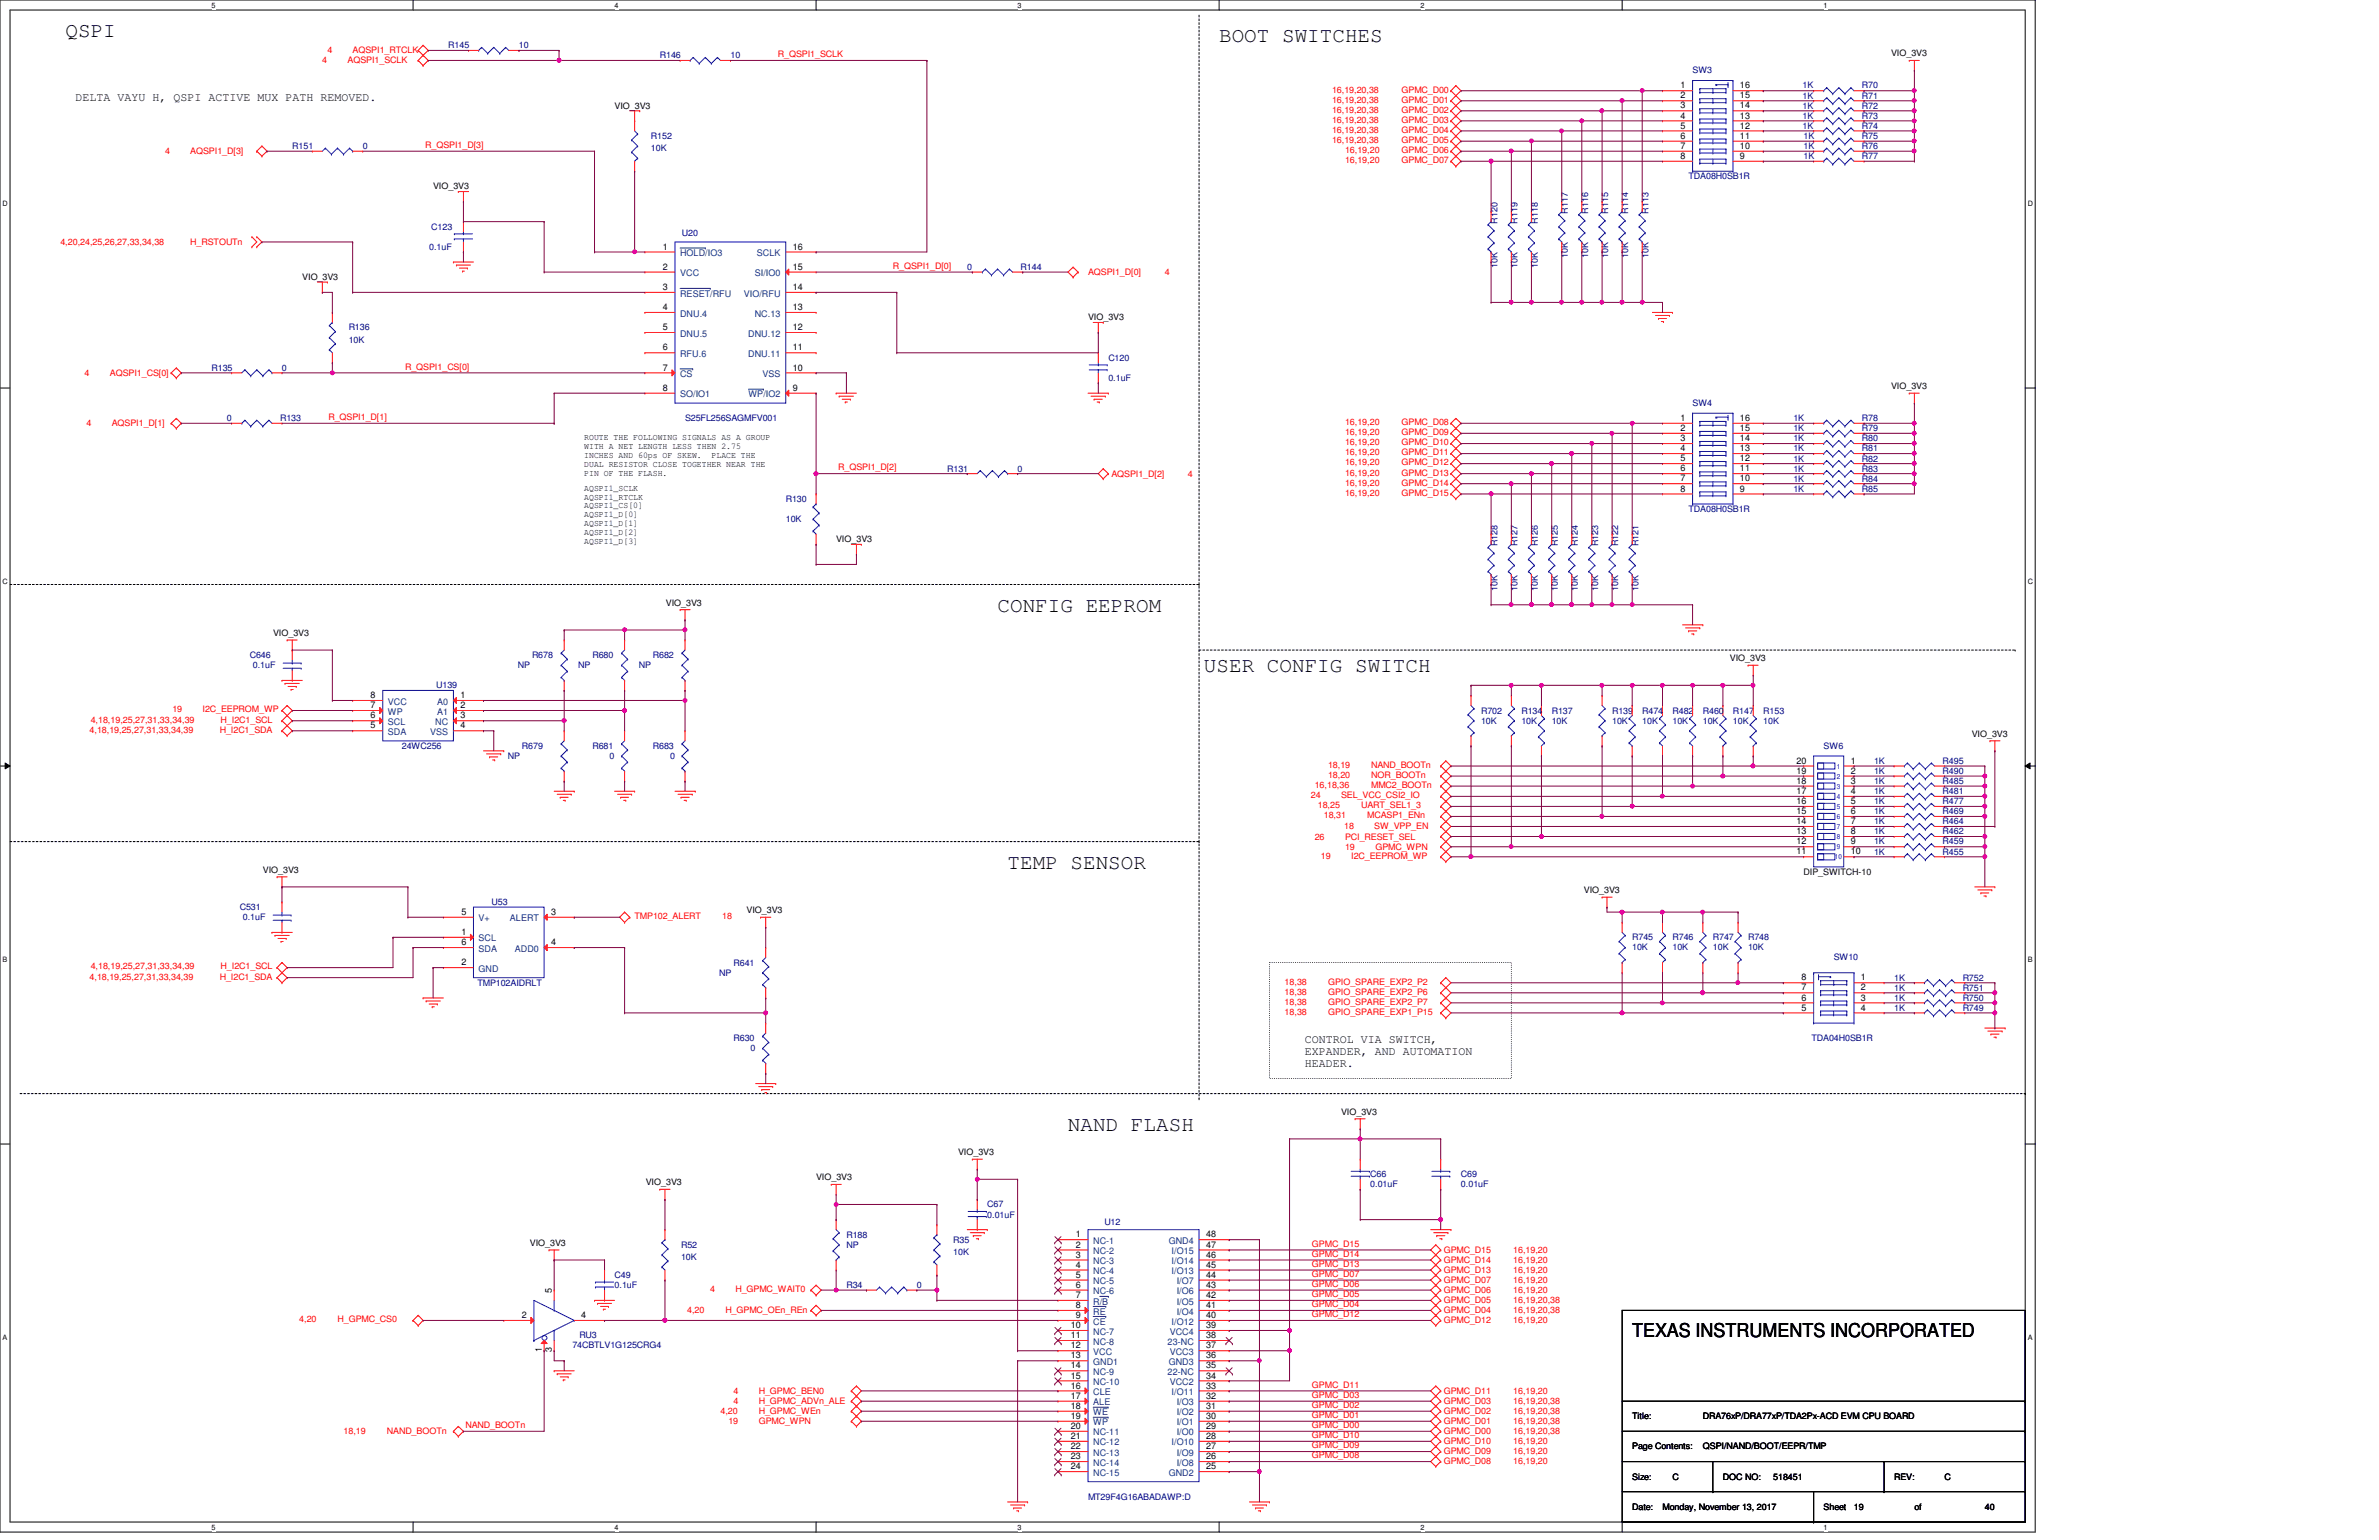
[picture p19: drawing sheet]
<svg xmlns="http://www.w3.org/2000/svg" width="432mm" height="279mm" viewBox="0 0 432 279" stroke-linecap="round" stroke-linejoin="round" font-family="sans-serif">
<defs><g id="words">
<g font-size="3.8">
<text x="11.9" y="6.7">QSPI</text>
<text x="221.3" y="7.7">BOOT SWITCHES</text>
<text x="181.1" y="111">CONFIG EEPROM</text>
<text x="218.5" y="122">USER CONFIG SWITCH</text>
<text x="182.9" y="157.6">TEMP SENSOR</text>
<text x="193.8" y="205.1">NAND FLASH</text>
</g>
<text font-size="3.5" x="296.2" y="242.7">TEXAS INSTRUMENTS INCORPORATED</text>
<g font-size="2.2">
<text x="13.7" y="18.2">DELTA VAYU H, QSPI ACTIVE MUX PATH REMOVED.</text>
<text x="236.8" y="189.2">CONTROL VIA SWITCH,</text>
<text x="236.8" y="191.4">EXPANDER, AND AUTOMATION</text>
<text x="236.8" y="193.5">HEADER.</text>
</g>
<g font-size="1.7">
<text x="305" y="16">1</text>
<text x="305" y="17.9">2</text>
<text x="315.8" y="16">16</text>
<text x="315.8" y="17.9">15</text>
<text x="305" y="19.7">3</text>
<text x="305" y="21.5">4</text>
<text x="305" y="23.3">5</text>
<text x="315.8" y="19.7">14</text>
<text x="315.8" y="21.5">13</text>
<text x="315.8" y="23.3">12</text>
<text x="305" y="25.2">6</text>
<text x="305" y="27">7</text>
<text x="305" y="28.8">8</text>
<text x="315.8" y="25.2">11</text>
<text x="315.8" y="27">10</text>
<text x="315.8" y="28.8">9</text>
<text x="120.3" y="45.3">1</text>
<text x="143.9" y="45.3">16</text>
<text x="120.3" y="48.9">2</text>
<text x="120.3" y="52.6">3</text>
<text x="143.9" y="48.9">15</text>
<text x="143.9" y="52.6">14</text>
<text x="120.3" y="56.3">4</text>
<text x="120.3" y="59.9">5</text>
<text x="143.9" y="59.9">12</text>
<text x="143.9" y="56.3">13</text>
<text x="120.3" y="63.6">6</text>
<text x="143.9" y="63.6">11</text>
<text x="120.3" y="67.2">7</text>
<text x="120.3" y="70.9">8</text>
<text x="143.9" y="67.2">10</text>
<text x="143.9" y="70.9">9</text>
<text x="305" y="76.4">1</text>
<text x="315.8" y="76.4">16</text>
<text x="305" y="78.2">2</text>
<text x="305" y="80.1">3</text>
<text x="305" y="81.9">4</text>
<text x="305" y="83.7">5</text>
<text x="315.8" y="78.2">15</text>
<text x="315.8" y="80.1">14</text>
<text x="315.8" y="81.9">13</text>
<text x="315.8" y="83.7">12</text>
<text x="305" y="85.5">6</text>
<text x="305" y="87.3">7</text>
<text x="305" y="89.2">8</text>
<text x="315.8" y="85.5">11</text>
<text x="315.8" y="87.3">10</text>
<text x="315.8" y="89.2">9</text>
<text x="67.3" y="126.7">8</text>
<text x="67.3" y="130.3">6</text>
<text x="67.3" y="128.5">7</text>
<text x="83.6" y="126.7">1</text>
<text x="83.6" y="130.3">3</text>
<text x="83.6" y="128.5">2</text>
<text x="67.3" y="132.2">5</text>
<text x="83.6" y="132.2">4</text>
<text x="326.1" y="138.6">20</text>
<text x="326.1" y="140.4">19</text>
<text x="326.1" y="142.2">18</text>
<text x="335.9" y="138.6">1</text>
<text x="335.9" y="140.4">2</text>
<text x="335.9" y="142.2">3</text>
<text x="326.1" y="144.1">17</text>
<text x="326.1" y="145.9">16</text>
<text x="326.1" y="147.7">15</text>
<text x="326.1" y="149.5">14</text>
<text x="335.9" y="144.1">4</text>
<text x="335.9" y="145.9">5</text>
<text x="335.9" y="147.7">6</text>
<text x="335.9" y="149.5">7</text>
<text x="326.1" y="151.3">13</text>
<text x="326.1" y="153.2">12</text>
<text x="326.1" y="155">11</text>
<text x="335.9" y="151.3">8</text>
<text x="335.9" y="153.2">9</text>
<text x="335.9" y="155">10</text>
<text x="83.7" y="166">5</text>
<text x="100" y="166">3</text>
<text x="83.7" y="169.6">1</text>
<text x="83.7" y="171.5">6</text>
<text x="100" y="171.5">4</text>
<text x="83.7" y="175.1">2</text>
<text x="327" y="177.9">8</text>
<text x="327" y="179.7">7</text>
<text x="337.8" y="177.9">1</text>
<text x="337.8" y="179.7">2</text>
<text x="327" y="181.5">6</text>
<text x="327" y="183.3">5</text>
<text x="337.8" y="181.5">3</text>
<text x="337.8" y="183.3">4</text>
<text x="195.3" y="224.5">1</text>
<text x="195.3" y="226.4">2</text>
<text x="218.9" y="226.4">47</text>
<text x="218.9" y="224.5">48</text>
<text x="195.3" y="228.2">3</text>
<text x="195.3" y="230">4</text>
<text x="195.3" y="231.8">5</text>
<text x="195.3" y="233.6">6</text>
<text x="218.9" y="233.6">43</text>
<text x="218.9" y="231.8">44</text>
<text x="218.9" y="230">45</text>
<text x="218.9" y="228.2">46</text>
<text x="94.7" y="239.1">2</text>
<text x="100.2" y="234.7" transform="rotate(-90 100.2 234.7)">5</text>
<text x="105.5" y="239.1">4</text>
<text x="195.3" y="235.5">7</text>
<text x="195.3" y="237.3">8</text>
<text x="195.3" y="239.1">9</text>
<text x="218.9" y="239.1">40</text>
<text x="218.9" y="237.3">41</text>
<text x="218.9" y="235.5">42</text>
<text x="98.3" y="245.4" transform="rotate(-90 98.3 245.4)">1</text>
<text x="100.2" y="245.4" transform="rotate(-90 100.2 245.4)">3</text>
<text x="194.4" y="241">10</text>
<text x="194.4" y="242.8">11</text>
<text x="194.4" y="244.6">12</text>
<text x="218.9" y="244.6">37</text>
<text x="218.9" y="242.8">38</text>
<text x="218.9" y="241">39</text>
<text x="194.4" y="246.5">13</text>
<text x="194.4" y="248.3">14</text>
<text x="194.4" y="250.1">15</text>
<text x="194.4" y="251.9">16</text>
<text x="218.9" y="251.9">33</text>
<text x="218.9" y="250.1">34</text>
<text x="218.9" y="248.3">35</text>
<text x="218.9" y="246.5">36</text>
<text x="194.4" y="253.8">17</text>
<text x="194.4" y="255.6">18</text>
<text x="194.4" y="257.4">19</text>
<text x="218.9" y="257.4">30</text>
<text x="218.9" y="255.6">31</text>
<text x="218.9" y="253.8">32</text>
<text x="194.4" y="259.2">20</text>
<text x="194.4" y="261.1">21</text>
<text x="194.4" y="262.9">22</text>
<text x="218.9" y="262.9">27</text>
<text x="218.9" y="261.1">28</text>
<text x="218.9" y="259.2">29</text>
<text x="194.4" y="264.8">23</text>
<text x="194.4" y="266.6">24</text>
<text x="218.9" y="266.6">25</text>
<text x="218.9" y="264.8">26</text>
</g>
<g font-size="1.7" fill="#004080">
<text x="123.4" y="46.5">HOLD/IO3</text>
<text x="137.4" y="46.5">SCLK</text>
<text x="123.4" y="50.1">VCC</text>
<text x="123.4" y="53.8">RESET/RFU</text>
<text x="135" y="53.8">VIO/RFU</text>
<text x="137" y="50.1">SI/IO0</text>
<text x="123.4" y="57.4">DNU.4</text>
<text x="137" y="57.4">NC.13</text>
<text x="123.4" y="61.1">DNU.5</text>
<text x="123.4" y="64.8">RFU.6</text>
<text x="135.8" y="64.8">DNU.11</text>
<text x="135.8" y="61.1">DNU.12</text>
<text x="123.4" y="68.4">CS</text>
<text x="138.4" y="68.4">VSS</text>
<text x="123.4" y="72.1">SO/IO1</text>
<text x="135.8" y="72.1">WP/IO2</text>
<text x="70.4" y="127.8">VCC</text>
<text x="70.4" y="131.5">SCL</text>
<text x="70.4" y="129.7">WP</text>
<text x="79" y="131.5">NC</text>
<text x="79.3" y="127.8">A0</text>
<text x="79.3" y="129.7">A1</text>
<text x="70.4" y="133.3">SDA</text>
<text x="78.1" y="133.3">VSS</text>
<text x="86.9" y="167.2">V+</text>
<text x="92.5" y="167.2">ALERT</text>
<text x="86.9" y="170.8">SCL</text>
<text x="86.9" y="172.7">SDA</text>
<text x="93.4" y="172.7">ADD0</text>
<text x="86.9" y="176.3">GND</text>
<text x="198.4" y="225.7">NC-1</text>
<text x="198.4" y="227.5">NC-2</text>
<text x="212.1" y="225.7">GND4</text>
<text x="212.6" y="227.5">I/O15</text>
<text x="198.4" y="229.4">NC-3</text>
<text x="198.4" y="231.2">NC-4</text>
<text x="198.4" y="233">NC-5</text>
<text x="212.6" y="231.2">I/O13</text>
<text x="212.6" y="229.4">I/O14</text>
<text x="213.6" y="233">I/O7</text>
<text x="198.4" y="234.8">NC-6</text>
<text x="198.4" y="236.7">R/B</text>
<text x="198.4" y="238.5">RE</text>
<text x="213.6" y="238.5">I/O4</text>
<text x="213.6" y="236.7">I/O5</text>
<text x="213.6" y="234.8">I/O6</text>
<text x="198.4" y="240.3">CE</text>
<text x="198.4" y="242.1">NC-7</text>
<text x="198.4" y="244">NC-8</text>
<text x="198.4" y="245.8">VCC</text>
<text x="211.9" y="244">23-NC</text>
<text x="212.3" y="245.8">VCC3</text>
<text x="212.3" y="242.1">VCC4</text>
<text x="212.6" y="240.3">I/O12</text>
<text x="198.4" y="247.6">GND1</text>
<text x="198.4" y="249.5">NC-9</text>
<text x="198.4" y="251.3">NC-10</text>
<text x="211.9" y="249.5">22-NC</text>
<text x="212.1" y="247.6">GND3</text>
<text x="212.3" y="251.3">VCC2</text>
<text x="198.4" y="253.1">CLE</text>
<text x="198.4" y="255">ALE</text>
<text x="198.4" y="256.8">WE</text>
<text x="212.6" y="253.1">I/O11</text>
<text x="213.6" y="256.8">I/O2</text>
<text x="213.6" y="255">I/O3</text>
<text x="198.4" y="258.6">WP</text>
<text x="198.4" y="260.4">NC-11</text>
<text x="198.4" y="262.3">NC-12</text>
<text x="212.6" y="262.3">I/O10</text>
<text x="213.6" y="260.4">I/O0</text>
<text x="213.6" y="258.6">I/O1</text>
<text x="198.4" y="264.1">NC-13</text>
<text x="198.4" y="265.9">NC-14</text>
<text x="198.4" y="267.8">NC-15</text>
<text x="212.1" y="267.8">GND2</text>
<text x="213.6" y="265.9">I/O8</text>
<text x="213.6" y="264.1">I/O9</text>
</g>
<g font-size="1.6" fill="#f00">
<text x="58.5" y="11.5">4</text>
<text x="59.4" y="9.7">4</text>
<text x="63.1" y="11.5">AQSPI1_SCLK</text>
<text x="64" y="9.7">AQSPI1_RTCLK</text>
<text x="141.2" y="10.4">R_QSPI1_SCLK</text>
<text x="241.8" y="16.8">16,19,20,38</text>
<text x="254.4" y="16.8">GPMC_D00</text>
<text x="241.8" y="18.6">16,19,20,38</text>
<text x="241.8" y="20.4">16,19,20,38</text>
<text x="241.8" y="22.3">16,19,20,38</text>
<text x="254.4" y="18.6">GPMC_D01</text>
<text x="254.4" y="20.4">GPMC_D02</text>
<text x="254.4" y="22.3">GPMC_D03</text>
<text x="30" y="27.9">4</text>
<text x="34.5" y="27.9">AQSPI1_D[3]</text>
<text x="77.2" y="26.8">R_QSPI1_D[3]</text>
<text x="241.8" y="24.1">16,19,20,38</text>
<text x="241.8" y="26">16,19,20,38</text>
<text x="244.1" y="27.8">16,19,20</text>
<text x="244.1" y="29.6">16,19,20</text>
<text x="254.4" y="24.1">GPMC_D04</text>
<text x="254.4" y="26">GPMC_D05</text>
<text x="254.4" y="27.8">GPMC_D06</text>
<text x="254.4" y="29.6">GPMC_D07</text>
<text x="11" y="44.4">4,20,24,25,26,27,33,34,38</text>
<text x="34.5" y="44.4">H_RSTOUTn</text>
<text x="162.1" y="48.8">R_QSPI1_D[0]</text>
<text x="197.5" y="49.9">AQSPI1_D[0]</text>
<text x="211.4" y="49.9">4</text>
<text x="15.4" y="68.2">4</text>
<text x="19.9" y="68.2">AQSPI1_CS[0]</text>
<text x="73.5" y="67.1">R_QSPI1_CS[0]</text>
<text x="15.7" y="77.3">4</text>
<text x="20.3" y="77.3">AQSPI1_D[1]</text>
<text x="59.6" y="76.2">R_QSPI1_D[1]</text>
<text x="244.1" y="77.1">16,19,20</text>
<text x="254.4" y="77.1">GPMC_D08</text>
<text x="244.1" y="79">16,19,20</text>
<text x="244.1" y="80.8">16,19,20</text>
<text x="244.1" y="82.6">16,19,20</text>
<text x="254.4" y="79">GPMC_D09</text>
<text x="254.4" y="80.8">GPMC_D10</text>
<text x="254.4" y="82.6">GPMC_D11</text>
<text x="152.1" y="85.3">R_QSPI1_D[2]</text>
<text x="201.7" y="86.5">AQSPI1_D[2]</text>
<text x="215.6" y="86.5">4</text>
<text x="244.1" y="84.5">16,19,20</text>
<text x="244.1" y="86.3">16,19,20</text>
<text x="244.1" y="88.1">16,19,20</text>
<text x="244.1" y="90">16,19,20</text>
<text x="254.4" y="84.5">GPMC_D12</text>
<text x="254.4" y="86.3">GPMC_D13</text>
<text x="254.4" y="88.1">GPMC_D14</text>
<text x="254.4" y="90">GPMC_D15</text>
<text x="16.5" y="131.1">4,18,19,25,27,31,33,34,39</text>
<text x="31.3" y="129.2">19</text>
<text x="36.7" y="129.2">I2C_EEPROM_WP</text>
<text x="40" y="131.1">H_I2C1_SCL</text>
<text x="16.3" y="132.9">4,18,19,25,27,31,33,34,39</text>
<text x="39.9" y="132.9">H_I2C1_SDA</text>
<text x="238.6" y="143">16,18,36</text>
<text x="241" y="139.3">18,19</text>
<text x="241" y="141.1">18,20</text>
<text x="248.9" y="139.3">NAND_BOOTn</text>
<text x="248.9" y="141.1">NOR_BOOTn</text>
<text x="248.9" y="143">MMC2_BOOTn</text>
<text x="237.9" y="144.8">24</text>
<text x="239.2" y="146.6">18,25</text>
<text x="240.3" y="148.5">18,31</text>
<text x="243.4" y="144.8">SEL_VCC_CSI2_IO</text>
<text x="247.1" y="146.6">UART_SEL1_3</text>
<text x="248.2" y="148.5">MCASP1_ENn</text>
<text x="238.6" y="152.3">26</text>
<text x="239.7" y="155.8">19</text>
<text x="244" y="150.5">18</text>
<text x="244.1" y="152.3">PCI_RESET_SEL</text>
<text x="244.1" y="154.1">19</text>
<text x="245.2" y="155.8">I2C_EEPROM_WP</text>
<text x="249.4" y="150.5">SW_VPP_EN</text>
<text x="249.6" y="154.1">GPMC_WPN</text>
<text x="115.2" y="166.8">TMP102_ALERT</text>
<text x="131.1" y="166.8">18</text>
<text x="16.3" y="177.7">4,18,19,25,27,31,33,34,39</text>
<text x="16.5" y="175.9">4,18,19,25,27,31,33,34,39</text>
<text x="39.9" y="177.7">H_I2C1_SDA</text>
<text x="40" y="175.9">H_I2C1_SCL</text>
<text x="233.2" y="178.6">18,38</text>
<text x="241" y="178.6">GPIO_SPARE_EXP2_P2</text>
<text x="233.2" y="180.5">18,38</text>
<text x="233.2" y="182.3">18,38</text>
<text x="233.2" y="184.1">18,38</text>
<text x="241" y="180.5">GPIO_SPARE_EXP2_P6</text>
<text x="241" y="182.3">GPIO_SPARE_EXP2_P7</text>
<text x="241" y="184.1">GPIO_SPARE_EXP1_P15</text>
<text x="238.1" y="226.2">GPMC_D15</text>
<text x="262" y="227.3">GPMC_D15</text>
<text x="274.7" y="227.3">16,19,20</text>
<text x="238.1" y="228">GPMC_D14</text>
<text x="238.1" y="229.8">GPMC_D13</text>
<text x="238.1" y="231.6">GPMC_D07</text>
<text x="238.1" y="233.5">GPMC_D06</text>
<text x="262" y="229.1">GPMC_D14</text>
<text x="262" y="230.9">GPMC_D13</text>
<text x="262" y="232.8">GPMC_D07</text>
<text x="274.7" y="229.1">16,19,20</text>
<text x="274.7" y="230.9">16,19,20</text>
<text x="274.7" y="232.8">16,19,20</text>
<text x="54.3" y="239.9">4,20</text>
<text x="61.3" y="239.9">H_GPMC_CS0</text>
<text x="124.7" y="238.3">4,20</text>
<text x="128.9" y="234.4">4</text>
<text x="131.7" y="238.3">H_GPMC_OEn_REn</text>
<text x="133.5" y="234.4">H_GPMC_WAIT0</text>
<text x="238.1" y="235.3">GPMC_D05</text>
<text x="238.1" y="237.2">GPMC_D04</text>
<text x="238.1" y="239">GPMC_D12</text>
<text x="262" y="234.6">GPMC_D06</text>
<text x="262" y="236.4">GPMC_D05</text>
<text x="262" y="238.3">GPMC_D04</text>
<text x="274.7" y="234.6">16,19,20</text>
<text x="274.7" y="236.4">16,19,20,38</text>
<text x="274.7" y="238.3">16,19,20,38</text>
<text x="262" y="240.1">GPMC_D12</text>
<text x="274.7" y="240.1">16,19,20</text>
<text x="238.1" y="251.8">GPMC_D11</text>
<text x="130.8" y="256.5">4,20</text>
<text x="133.1" y="252.9">4</text>
<text x="133.1" y="254.7">4</text>
<text x="137.7" y="252.9">H_GPMC_BEN0</text>
<text x="137.7" y="254.7">H_GPMC_ADVn_ALE</text>
<text x="137.7" y="256.5">H_GPMC_WEn</text>
<text x="238.1" y="253.6">GPMC_D03</text>
<text x="238.1" y="255.4">GPMC_D02</text>
<text x="238.1" y="257.3">GPMC_D01</text>
<text x="262" y="252.9">GPMC_D11</text>
<text x="262" y="254.7">GPMC_D03</text>
<text x="262" y="256.5">GPMC_D02</text>
<text x="274.7" y="252.9">16,19,20</text>
<text x="274.7" y="254.7">16,19,20,38</text>
<text x="274.7" y="256.5">16,19,20,38</text>
<text x="62.4" y="260.2">18,19</text>
<text x="70.2" y="260.2">NAND_BOOTn</text>
<text x="84.5" y="259.1">NAND_BOOTn</text>
<text x="132.2" y="258.4">19</text>
<text x="137.7" y="258.4">GPMC_WPN</text>
<text x="238.1" y="259.1">GPMC_D00</text>
<text x="238.1" y="260.9">GPMC_D10</text>
<text x="238.1" y="262.8">GPMC_D09</text>
<text x="262" y="258.4">GPMC_D01</text>
<text x="262" y="260.2">GPMC_D00</text>
<text x="262" y="262">GPMC_D10</text>
<text x="262" y="263.9">GPMC_D09</text>
<text x="274.7" y="258.4">16,19,20,38</text>
<text x="274.7" y="260.2">16,19,20,38</text>
<text x="274.7" y="262">16,19,20</text>
<text x="274.7" y="263.9">16,19,20</text>
<text x="238.1" y="264.6">GPMC_D08</text>
<text x="262" y="265.7">GPMC_D08</text>
<text x="274.7" y="265.7">16,19,20</text>
</g>
<g font-size="1.6" fill="#000080">
<text x="81.4" y="8.8">R145</text>
<text x="94.2" y="8.8">10</text>
<text x="119.8" y="10.6">R146</text>
<text x="132.6" y="10.6">10</text>
<text x="307.2" y="13.3">SW3</text>
<text x="327.2" y="16">1K</text>
<text x="327.2" y="17.9">1K</text>
<text x="337.9" y="16">R70</text>
<text x="337.9" y="17.9">R71</text>
<text x="327.2" y="23.4">1K</text>
<text x="327.2" y="19.7">1K</text>
<text x="327.2" y="21.5">1K</text>
<text x="337.9" y="23.4">R74</text>
<text x="337.9" y="19.7">R72</text>
<text x="337.9" y="21.5">R73</text>
<text x="53" y="27.1">R151</text>
<text x="65.8" y="27.1">0</text>
<text x="118.2" y="25.2">R152</text>
<text x="118.2" y="27.4">10K</text>
<text x="327.4" y="27.1">1K</text>
<text x="327.4" y="28.9">1K</text>
<text x="327.4" y="25.2">1K</text>
<text x="337.9" y="27.1">R76</text>
<text x="337.9" y="28.9">R77</text>
<text x="337.9" y="25.2">R75</text>
<text x="306.5" y="32.5">TDA08H0SB1R</text>
<text x="78.3" y="41.7">C123</text>
<text x="271.8" y="40.6" transform="rotate(-90 271.8 40.6)">R120</text>
<text x="275.4" y="40.6" transform="rotate(-90 275.4 40.6)">R119</text>
<text x="279.1" y="40.6" transform="rotate(-90 279.1 40.6)">R118</text>
<text x="284.6" y="38.8" transform="rotate(-90 284.6 38.8)">R117</text>
<text x="288.2" y="38.8" transform="rotate(-90 288.2 38.8)">R116</text>
<text x="291.9" y="38.8" transform="rotate(-90 291.9 38.8)">R115</text>
<text x="295.5" y="38.8" transform="rotate(-90 295.5 38.8)">R114</text>
<text x="299.2" y="38.8" transform="rotate(-90 299.2 38.8)">R113</text>
<text x="77.9" y="45.3">0.1uF</text>
<text x="123.8" y="42.8">U20</text>
<text x="284.6" y="46.8" transform="rotate(-90 284.6 46.8)">10K</text>
<text x="288.2" y="46.8" transform="rotate(-90 288.2 46.8)">10K</text>
<text x="291.9" y="46.8" transform="rotate(-90 291.9 46.8)">10K</text>
<text x="295.5" y="46.8" transform="rotate(-90 295.5 46.8)">10K</text>
<text x="299.2" y="46.8" transform="rotate(-90 299.2 46.8)">10K</text>
<text x="175.6" y="49">0</text>
<text x="185.3" y="49">R144</text>
<text x="271.8" y="48.6" transform="rotate(-90 271.8 48.6)">10K</text>
<text x="275.4" y="48.6" transform="rotate(-90 275.4 48.6)">10K</text>
<text x="279.1" y="48.6" transform="rotate(-90 279.1 48.6)">10K</text>
<text x="63.3" y="59.9">R136</text>
<text x="63.3" y="62.1">10K</text>
<text x="201.2" y="65.4">C120</text>
<text x="38.4" y="67.3">R135</text>
<text x="51.2" y="67.3">0</text>
<text x="201.2" y="69.1">0.1uF</text>
<text x="41.1" y="76.4">0</text>
<text x="50.8" y="76.4">R133</text>
<text x="124.3" y="76.4">S25FL256SAGMFV001</text>
<text x="307.2" y="73.7">SW4</text>
<text x="325.5" y="76.4">1K</text>
<text x="337.9" y="76.4">R78</text>
<text x="325.5" y="83.7">1K</text>
<text x="325.5" y="80.1">1K</text>
<text x="325.5" y="81.9">1K</text>
<text x="325.5" y="78.2">1K</text>
<text x="337.9" y="83.7">R82</text>
<text x="337.9" y="80.1">R80</text>
<text x="337.9" y="81.9">R81</text>
<text x="337.9" y="78.2">R79</text>
<text x="171.9" y="85.6">R131</text>
<text x="184.7" y="85.6">0</text>
<text x="325.5" y="87.4">1K</text>
<text x="325.5" y="89.2">1K</text>
<text x="325.5" y="85.6">1K</text>
<text x="337.9" y="87.4">R84</text>
<text x="337.9" y="89.2">R85</text>
<text x="337.9" y="85.6">R83</text>
<text x="142.6" y="91.1">R130</text>
<text x="142.6" y="94.7">10K</text>
<text x="306.5" y="92.9">TDA08H0SB1R</text>
<text x="271.8" y="99.1" transform="rotate(-90 271.8 99.1)">R128</text>
<text x="275.4" y="99.1" transform="rotate(-90 275.4 99.1)">R127</text>
<text x="279.1" y="99.1" transform="rotate(-90 279.1 99.1)">R126</text>
<text x="282.7" y="99.1" transform="rotate(-90 282.7 99.1)">R125</text>
<text x="286.4" y="99.1" transform="rotate(-90 286.4 99.1)">R124</text>
<text x="290.1" y="99.1" transform="rotate(-90 290.1 99.1)">R123</text>
<text x="293.7" y="99.1" transform="rotate(-90 293.7 99.1)">R122</text>
<text x="297.4" y="99.1" transform="rotate(-90 297.4 99.1)">R121</text>
<text x="271.8" y="107.1" transform="rotate(-90 271.8 107.1)">10K</text>
<text x="275.4" y="107.1" transform="rotate(-90 275.4 107.1)">10K</text>
<text x="279.1" y="107.1" transform="rotate(-90 279.1 107.1)">10K</text>
<text x="282.7" y="107.1" transform="rotate(-90 282.7 107.1)">10K</text>
<text x="286.4" y="107.1" transform="rotate(-90 286.4 107.1)">10K</text>
<text x="290.1" y="107.1" transform="rotate(-90 290.1 107.1)">10K</text>
<text x="293.7" y="107.1" transform="rotate(-90 293.7 107.1)">10K</text>
<text x="297.4" y="107.1" transform="rotate(-90 297.4 107.1)">10K</text>
<text x="45.3" y="119.4">C646</text>
<text x="96.6" y="119.4">R678</text>
<text x="107.5" y="119.4">R680</text>
<text x="118.5" y="119.4">R682</text>
<text x="45.9" y="121.2">0.1uF</text>
<text x="79.2" y="124.9">U139</text>
<text x="94" y="121.2">NP</text>
<text x="104.9" y="121.2">NP</text>
<text x="116" y="121.2">NP</text>
<text x="268.8" y="129.5">R702</text>
<text x="268.8" y="131.3">10K</text>
<text x="276.1" y="129.5">R134</text>
<text x="276.1" y="131.3">10K</text>
<text x="281.6" y="129.5">R137</text>
<text x="281.6" y="131.3">10K</text>
<text x="292.6" y="129.5">R139</text>
<text x="292.6" y="131.3">10K</text>
<text x="298.1" y="129.5">R474</text>
<text x="298.1" y="131.3">10K</text>
<text x="303.6" y="129.5">R482</text>
<text x="303.6" y="131.3">10K</text>
<text x="309.1" y="129.5">R460</text>
<text x="309.1" y="131.3">10K</text>
<text x="314.5" y="129.5">R147</text>
<text x="314.5" y="131.3">10K</text>
<text x="320" y="129.5">R153</text>
<text x="320" y="131.3">10K</text>
<text x="72.9" y="135.8">24WC256</text>
<text x="92.2" y="137.7">NP</text>
<text x="94.7" y="135.8">R679</text>
<text x="107.5" y="135.8">R681</text>
<text x="110.6" y="137.7">0</text>
<text x="118.5" y="135.8">R683</text>
<text x="121.6" y="137.7">0</text>
<text x="331" y="135.8">SW6</text>
<text x="340.1" y="138.6">1K</text>
<text x="340.1" y="140.4">1K</text>
<text x="340.1" y="142.2">1K</text>
<text x="352.6" y="138.6">R495</text>
<text x="352.6" y="140.4">R490</text>
<text x="352.6" y="142.2">R485</text>
<text x="340.1" y="144.1">1K</text>
<text x="340.1" y="149.6">1K</text>
<text x="340.1" y="145.9">1K</text>
<text x="340.1" y="147.7">1K</text>
<text x="352.6" y="144.1">R481</text>
<text x="352.6" y="149.6">R464</text>
<text x="352.6" y="145.9">R477</text>
<text x="352.6" y="147.7">R469</text>
<text x="340.1" y="155.1">1K</text>
<text x="340.1" y="151.4">1K</text>
<text x="340.1" y="153.2">1K</text>
<text x="352.6" y="155.1">R455</text>
<text x="352.6" y="151.4">R462</text>
<text x="352.6" y="153.2">R459</text>
<text x="43.5" y="165.1">C531</text>
<text x="44.1" y="166.9">0.1uF</text>
<text x="89.2" y="164.2">U53</text>
<text x="296.2" y="170.6">R745</text>
<text x="296.2" y="172.4">10K</text>
<text x="303.6" y="170.6">R746</text>
<text x="303.6" y="172.4">10K</text>
<text x="310.9" y="170.6">R747</text>
<text x="310.9" y="172.4">10K</text>
<text x="317.3" y="170.6">R748</text>
<text x="317.3" y="172.4">10K</text>
<text x="86.7" y="178.8">TMP102AIDRLT</text>
<text x="130.6" y="177">NP</text>
<text x="133.1" y="175.2">R641</text>
<text x="332.8" y="174.2">SW10</text>
<text x="343.8" y="177.9">1K</text>
<text x="343.8" y="179.7">1K</text>
<text x="356.2" y="177.9">R752</text>
<text x="356.2" y="179.7">R751</text>
<text x="343.8" y="181.6">1K</text>
<text x="343.8" y="183.4">1K</text>
<text x="356.2" y="181.6">R750</text>
<text x="356.2" y="183.4">R749</text>
<text x="133.1" y="188.9">R630</text>
<text x="136.2" y="190.7">0</text>
<text x="328.8" y="188.9">TDA04H0SB1R</text>
<text x="248.7" y="213.6">C66</text>
<text x="248.7" y="215.4">0.01uF</text>
<text x="265.2" y="213.6">C69</text>
<text x="265.2" y="215.4">0.01uF</text>
<text x="179.2" y="219.1">C67</text>
<text x="179.2" y="220.9">0.01uF</text>
<text x="123.6" y="226.4">R52</text>
<text x="153.6" y="224.5">R188</text>
<text x="153.6" y="226.4">NP</text>
<text x="173" y="225.5">R35</text>
<text x="173" y="227.7">10K</text>
<text x="200.4" y="222.3">U12</text>
<text x="111.5" y="231.9">C49</text>
<text x="111.5" y="233.7">0.1uF</text>
<text x="123.6" y="228.6">10K</text>
<text x="153.6" y="233.7">R34</text>
<text x="166.4" y="233.7">0</text>
<text x="103.9" y="244.6">74CBTLV1G125CRG4</text>
<text x="105.2" y="242.8">RU3</text>
<text x="197.5" y="272.1">MT29F4G16ABADAWP:D</text>
</g>
<g font-size="1.6">
<text x="343.2" y="10.2">VIO_3V3</text>
<text x="111.5" y="19.7">VIO_3V3</text>
<text x="78.6" y="34.3">VIO_3V3</text>
<text x="54.9" y="50.8">VIO_3V3</text>
<text x="197.5" y="58.1">VIO_3V3</text>
<text x="343.2" y="70.6">VIO_3V3</text>
<text x="106" y="79.9">ROUTE THE FOLLOWING SIGNALS AS A GROUP</text>
<text x="106" y="81.5">WITH A NET LENGTH LESS THEN 2.75</text>
<text x="106" y="83.1">INCHES AND 60ps OF SKEW.</text>
<text x="129.2" y="83.1">PLACE THE</text>
<text x="106" y="89">AQSPI1_SCLK</text>
<text x="106" y="84.7">DUAL RESISTOR CLOSE TOGETHER NEAR THE</text>
<text x="106" y="86.3">PIN OF THE FLASH.</text>
<text x="106" y="90.6">AQSPI1_RTCLK</text>
<text x="106" y="92.2">AQSPI1_CS[0]</text>
<text x="106" y="93.9">AQSPI1_D[0]</text>
<text x="106" y="95.5">AQSPI1_D[1]</text>
<text x="106" y="97.1">AQSPI1_D[2]</text>
<text x="106" y="98.7">AQSPI1_D[3]</text>
<text x="151.8" y="98.3">VIO_3V3</text>
<text x="120.9" y="109.9">VIO_3V3</text>
<text x="49.6" y="115.4">VIO_3V3</text>
<text x="314" y="119.9">VIO_3V3</text>
<text x="357.9" y="133.6">VIO_3V3</text>
<text x="47.7" y="158.3">VIO_3V3</text>
<text x="327.4" y="158.7">DIP_SWITCH-10</text>
<text x="135.5" y="165.7">VIO_3V3</text>
<text x="287.5" y="162">VIO_3V3</text>
<text x="243.4" y="202.2">VIO_3V3</text>
<text x="173.9" y="209.5">VIO_3V3</text>
<text x="117.2" y="215.1">VIO_3V3</text>
<text x="148.1" y="214.1">VIO_3V3</text>
<text x="96.2" y="226">VIO_3V3</text>
<text x="296.2" y="257.5">Title:</text>
<text x="309.1" y="257.5">DRA76xP/DRA77xP/TDA2Px-ACD EVM CPU BOARD</text>
<text x="296.2" y="262.9">Page Contents:</text>
<text x="309.1" y="262.9">QSPI/NAND/BOOT/EEPR/TMP</text>
<text x="296.2" y="268.4">Size:</text>
<text x="303.6" y="268.4">C</text>
<text x="312.7" y="268.4">DOC NO:</text>
<text x="321.9" y="268.4">518451</text>
<text x="343.8" y="268.4">REV:</text>
<text x="352.9" y="268.4">C</text>
<text x="296.2" y="273.9">Date:</text>
<text x="301.8" y="273.9">Monday, November 13, 2017</text>
<text x="331" y="273.9">Sheet</text>
<text x="336.5" y="273.9">19</text>
<text x="347.5" y="273.9">of</text>
<text x="360.3" y="273.9">40</text>
</g>
<g font-size="1.3">
<text x="38.4" y="1.4">5</text>
<text x="111.5" y="1.4">4</text>
<text x="184.7" y="1.4">3</text>
<text x="257.9" y="1.4">2</text>
<text x="331" y="1.4">1</text>
<text x=".5" y="37.3">D</text>
<text x="368" y="37.3">D</text>
<text x=".5" y="105.9">C</text>
<text x="368" y="105.9">C</text>
<text x=".5" y="174.5">B</text>
<text x="368" y="174.5">B</text>
<text x=".5" y="243">A</text>
<text x="368" y="243">A</text>
<text x="38.4" y="277.5">5</text>
<text x="111.5" y="277.5">4</text>
<text x="184.7" y="277.5">3</text>
<text x="257.9" y="277.5">2</text>
<text x="331" y="277.5">1</text>
</g>
<g font-size="1.3" fill="#00f">
<text x="333.4" y="139.4">1</text>
<text x="333.4" y="141.3">2</text>
<text x="333.4" y="143.1">3</text>
<text x="333.4" y="144.9">4</text>
<text x="333.4" y="146.8">5</text>
<text x="333.4" y="148.6">6</text>
<text x="333" y="155.9">10</text>
<text x="333.4" y="150.4">7</text>
<text x="333.4" y="152.2">8</text>
<text x="333.4" y="154.1">9</text>
</g>
</g></defs>
<path d="M0 0h369.4v278h-369.4zM1.8 1.8h365.8v274.3h-365.8z" fill="none" stroke="#000" stroke-width=".18"/>
<g fill="#fff">
<path d="M38.4 .2h.7v1.5h-.7z"/>
<path d="M38.4 276.4h.7v1.4h-.7z"/>
</g>
<path d="M75 0v1.8M75 276.1v1.9" fill="none" stroke="#000" stroke-width=".18"/>
<g fill="#fff">
<path d="M111.5 .2h.8v1.5h-.8z"/>
<path d="M111.5 276.4h.8v1.4h-.8z"/>
</g>
<path d="M148.1 0v1.8M148.1 276.1v1.9" fill="none" stroke="#000" stroke-width=".18"/>
<g fill="#fff">
<path d="M184.7 .2h.7v1.5h-.7z"/>
<path d="M184.7 276.4h.7v1.4h-.7z"/>
</g>
<path d="M221.3 0v1.8M221.3 276.1v1.9" fill="none" stroke="#000" stroke-width=".18"/>
<g fill="#fff">
<path d="M257.9 .2h.7v1.5h-.7z"/>
<path d="M257.9 276.4h.7v1.4h-.7z"/>
</g>
<path d="M294.4 0v1.8M294.4 276.1v1.9" fill="none" stroke="#000" stroke-width=".18"/>
<g fill="#fff">
<path d="M331 .2h.7v1.5h-.7z"/>
<path d="M331 276.4h.7v1.4h-.7z"/>
<path d="M.5 36.1h.9v1.5h-.9z"/>
<path d="M368 36.1h1v1.5h-1z"/>
<path d="M.5 104.7h.9v1.5h-.9z"/>
<path d="M368 104.7h1v1.5h-1z"/>
</g>
<path d="M0 70.4h1.8M367.6 70.4h1.8" fill="none" stroke="#000" stroke-width=".18"/>
<g fill="#fff">
<path d="M.5 173.3h.8v1.5h-.8z"/>
<path d="M368 173.3h.9v1.5h-.9z"/>
</g>
<path d="M0 139h1.8M.9 138.4l.9 .6-.9 .5zM367.6 139l.9-.6v1.1zM367.6 139h1.8" fill="none" stroke="#000" stroke-width=".18"/>
<path d="M.9 138.4l.9 .6-.9 .5zM367.6 139l.9-.6v1.1z" fill="#000"/>
<g fill="#fff">
<path d="M.5 241.9h.8v1.4h-.8z"/>
<path d="M368 241.9h.9v1.4h-.9z"/>
</g>
<g fill="none" stroke="#000" stroke-width=".18">
<path d="M0 207.6h1.8M367.6 207.6h1.8M294.4 237.7h73.2v38.4h-73.2zM294.4 259.7h73.2M294.4 254.2h73.2M367.6 259.7h.1M367.6 254.2h.1M294.4 270.6h73.2M294.4 265.2h73.2M310.9 270.6h.1M310.9 265.2v5.4M329.2 276.1h.1"/>
<path d="M329.2 270.6v5.5M342 270.6h.1M342 265.2v5.4M367.6 270.6h.1M367.6 265.2h.1"/>
</g>
<path d="M217.6 2.8v196.5M1.8 106h215.8M217.6 106h.1M217.6 117.9h148.2M365.8 117.9h.1M1.8 152.7h215.8M217.6 152.7h.1M3.6 198.4h364M217.6 199.3h.1M367.6 198.4h.1" fill="none" stroke="#000" stroke-width=".18" stroke-dasharray=".3 .3"/>
<path d="M230.4 174.6h43.9v21.1h-43.9z" fill="none" stroke="#000" stroke-width=".18" stroke-dasharray="0 .3"/>
<g fill="none" stroke="#f00" stroke-width=".18">
<path d="M75.9 9.1h.1M75.9 11h.1M75.9 9.1l1.8 1.9-.9 .9M75.9 11l.9 .9M76.8 8.2h.1M76.8 10h.1M76.8 11.9h.1M76.8 8.2l.9 .9-.9 .9M76.8 8.2l-.9 .9M76.8 10l-.9 1M263.4 16.5h.1M263.4 18.3h.1"/>
<path d="M263.4 18.3l1.8 1.8-1.8 1.8M263.4 16.5l1.8 1.8-1 .9M264.2 15.5h.1M264.2 17.4h.1M264.2 19.2h.1M264.2 15.5l1 1-1 .9M264.2 15.5l-.8 1M264.2 17.4l-.8 .9M264.2 19.2l-.8 .9M301.8 16.5h.1M301.8 18.3h.1M301.8 16.5h5.4"/>
<path d="M301.8 18.3h5.4M314.5 16.5h5.5M314.5 18.3h5.5M320 16.5h.1M320 18.3h.1M346.5 11h.1M346.5 11h1.9M347.5 12.8h.1M347.5 11v1.8M46.6 27.4h.1M46.6 27.4l.9 .9M47.5 26.5h.1"/>
<path d="M47.5 28.3h.1M47.5 26.5l1 .9-1 .9M47.5 26.5l-.9 .9M83.2 34.8h.1M83.2 34.8h1.8M84.1 36.6h.1M84.1 34.8v1.8M114.3 20.1h1.8M115.2 21.9h.1M115.2 20.1v1.8M116.1 20.1h.1M263.4 20.1h.1"/>
<path d="M263.4 21.9h.1M263.4 23.7h.1M263.4 25.6h.1M263.4 27.4h.1M263.4 29.3h.1M263.4 20.1l.8 .9M263.4 21.9l.8 1M263.4 23.7l.8 1M263.4 25.6l1.8 1.8-1 .9M263.4 27.4l1.8 1.9-1 .9M263.4 29.3l.8 .9M264.2 21h.1"/>
<path d="M264.2 22.9h.1M264.2 24.7h.1M264.2 26.5h.1M264.2 28.3h.1M264.2 30.2h.1M264.2 21l1 .9-1.8 1.8M264.2 22.9l1 .8-1 1M264.2 24.7l1 .9-1 .9M264.2 24.7l-.8 .9M264.2 26.5l-.8 .9M264.2 28.3l-.8 1M278 38.4h.1"/>
<path d="M278 38.4v1.8M301.8 20.1h.1M301.8 21.9h.1M301.8 23.7h.1M301.8 25.6h.1M301.8 27.4h.1M301.8 29.3h.1M301.8 20.1h5.4M301.8 21.9h5.4M301.8 23.7h5.4M301.8 25.6h5.4M301.8 27.4h5.4"/>
<path d="M301.8 29.3h5.4M314.5 20.1h5.5M314.5 21.9h5.5M314.5 23.7h5.5M314.5 25.6h5.5M314.5 27.4h5.5M314.5 29.3h5.5M320 20.1h.1M320 21.9h.1M320 23.7h.1M320 25.6h.1M320 27.4h.1"/>
<path d="M320 29.3h.1M329.2 27.4h.1M329.2 27.4h1.8M336.5 27.4h1.8M338.3 27.4h.1M45.7 44.8h.1M45.7 43h.1M45.7 43l.9 .9-.9 .9M46.6 43h.1M46.6 44.8h.1M46.6 43l.9 .9-.9 .9M57.6 51.2h1.8"/>
<path d="M58.5 53h.1M58.5 51.2v1.8M59.4 51.2h.1M82.3 47.5h.1M82.3 47.5h3.6M82.8 48.1h.1M82.8 48.1h2.6M83.4 48.6h1.4M83.9 49.2h.1M83.9 49.2h.4M84.1 40.2h.1M84.1 45.7h.1"/>
<path d="M84.1 40.2v1.8M84.1 43.9v1.8M84.8 48.6h.1M194.8 48.5h.1M194.8 50.3h.1M194.8 48.5l-1 .9 1 .9M194.8 48.5l.9 .9M195.7 49.4h.1M195.7 49.4l-.9 .9M198.4 58.5h1.8M199.3 58.5v1.8M200.2 58.5h.1"/>
<path d="M278 47.5h.1M278 45.7v1.8M299.9 56.7h3.7M300.5 57.2h2.5M301 57.8h.1M301 57.8h1.5M301.5 58.3h.4M301.9 58.3h.1M303 57.2h.1M303.6 56.7h.1M31.1 67.6h.1M31.1 76.8h.1"/>
<path d="M31.1 67.6l.9 1M31.1 76.8l.9 .9M32 66.8h.1M32 68.6h.1M32 75.9h.1M32 77.7h.1M32 66.8l.9 .8-.9 1M32 66.8l-.9 .8M32 75.9l.9 .9-.9 .9M32 75.9l-.9 .9M151.8 71.3h.1M151.8 71.3h3.6"/>
<path d="M152.3 71.9h.1M152.3 71.9h2.6M152.9 72.4h1.4M153.4 72.9h.1M153.4 72.9h.4M154.3 72.4h.1M197.5 71.3h3.7M198 71.9h2.6M198.6 72.4h.1M198.6 72.4h1.5M199.1 72.9h.4M199.3 60.3h.1"/>
<path d="M199.5 72.9h.1M200.6 71.9h.1M201.2 71.3h.1M263.4 76.8h.1M263.4 78.6h.1M263.4 76.8l.8 .9M263.4 78.6l.8 .9M264.2 75.9h.1M264.2 77.7h.1M264.2 79.5h.1M264.2 75.9l1 .9-1.8 1.8M264.2 75.9l-.8 .9"/>
<path d="M264.2 77.7l1 .9-1 .9M264.2 79.5l1 1-1 .9M264.2 79.5l-.8 1M346.5 71.3h.1M346.5 71.3h1.9M347.5 73.2h.1M347.5 71.3v1.9M154.5 98.8h1.8M155.4 98.8v1.8M156.3 98.8h.1M200.2 85h.1M200.2 86.9h.1"/>
<path d="M200.2 85l-.9 .9 .9 1M200.2 85l1 .9M201.2 85.9h.1M201.2 85.9l-1 1M263.4 80.5h.1M263.4 82.3h.1M263.4 84.1h.1M263.4 85.9h.1M263.4 87.8h.1M263.4 89.6h.1M263.4 80.5l1.8 1.8-1 .9M263.4 82.3l1.8 1.8-1.8 1.8"/>
<path d="M263.4 84.1l.8 .9M263.4 85.9l.8 1M263.4 87.8l.8 .9M263.4 89.6l.8 .9M264.2 81.4h.1M264.2 83.2h.1M264.2 85h.1M264.2 86.9h.1M264.2 88.7h.1M264.2 90.5h.1M264.2 81.4l-.8 .9M264.2 83.2l-.8 .9"/>
<path d="M264.2 85l1 .9-1.8 1.9M264.2 86.9l1 .9-1 .9M264.2 88.7l1 .9-1 .9M264.2 88.7l-.8 .9M270.6 96.9h.1M270.6 96.9v1.9M52.1 116.1h.1M52.1 116.1h1.8M53 117.9h.1M53 116.1v1.8M123.4 110.6h.1M123.4 110.6h1.9"/>
<path d="M124.3 112.5h.1M124.3 110.6v1.9M155.4 100.6h.1M270.6 106h.1M270.6 104.2v1.8M305.4 113.4h3.7M305.9 113.9h2.6M306.5 114.5h.1M306.5 114.5h1.5M307 115h.4M307.4 115h.1M308.5 113.9h.1"/>
<path d="M309.1 113.4h.1M51.2 123.4h.1M51.2 128.9h.1M51.2 130.8h.1M51.2 132.6h.1M51.2 123.4h3.7M51.2 128.9l1.8 1.9-.9 .9M51.2 130.8l.9 .9M51.2 132.6l.9 .9M51.7 124h.1M51.7 124h2.6M52.1 128h.1"/>
<path d="M52.1 129.8h.1M52.1 131.7h.1M52.1 133.5h.1M52.1 128l.9 .9-1.8 1.9M52.1 128l-.9 .9M52.1 131.7l.9 .9-.9 .9M52.1 131.7l-.9 .9M52.3 124.5h1.5M52.8 125.1h.1M52.8 125.1h.4M53.8 124.5h.1M87.8 136.2h3.6"/>
<path d="M88.3 136.8h2.6M88.9 137.3h.1M88.9 137.3h1.4M89.4 137.9h.4M89.8 137.9h.1M90.9 136.8h.1M91.4 136.2h.1M261.5 139h.1M261.5 139l.9 .9M262.4 138h.1M262.4 139.9h.1M262.4 138l1 1-1 .9"/>
<path d="M262.4 138l-.9 1M262.4 139.9l1 .9-1 .9M262.4 139.9l-.9 .9M317.3 120.7h.1M317.3 120.7h1.8M318.2 122.5h.1M318.2 120.7v1.8M361.2 134.4h.1M361.2 134.4h1.8M362.1 136.2h.1M362.1 134.4v1.8M50.3 159.1h.1"/>
<path d="M50.3 159.1h1.8M51.2 159.1v1.8M100.6 143.6h3.6M101.1 144.1h2.6M101.7 144.7h.1M101.7 144.7h1.4M102.2 145.2h.4M102.6 145.2h.1M103.7 144.1h.1M104.2 143.6h.1M111.5 143.6h3.7M112.1 144.1h2.5"/>
<path d="M112.6 144.7h.1M112.6 144.7h1.5M113.2 145.2h.4M113.6 145.2h.1M114.6 144.1h.1M115.2 143.6h.1M122.5 143.6h3.7M123.1 144.1h2.5M123.6 144.7h.1M123.6 144.7h1.5M124.2 145.2h.3M124.5 145.2h.1"/>
<path d="M125.6 144.1h.1M126.2 143.6h.1M261.5 140.8h.1M261.5 142.6h.1M261.5 146.3h.1M261.5 148.1h.1M261.5 151.8h.1M261.5 153.6h.1M261.5 155.4h.1M261.5 149.9h.1M261.5 144.5h.1M261.5 140.8l.9 .9"/>
<path d="M261.5 142.6l1.9 1.9-1 .9M261.5 146.3l.9 .9M261.5 148.1l.9 1M261.5 151.8l1.9 1.8-1 .9M261.5 153.6l.9 .9M261.5 155.4l.9 .9M261.5 149.9l.9 1M261.5 144.5l.9 .9M262.4 141.7h.1M262.4 143.6h.1M262.4 145.4h.1M262.4 147.2h.1"/>
<path d="M262.4 149.1h.1M262.4 150.9h.1M262.4 152.7h.1M262.4 154.5h.1M262.4 156.3h.1M262.4 141.7l1 .9-1.9 1.9M262.4 141.7l-.9 .9M262.4 145.4l1 .9-1 .9M262.4 145.4l-.9 .9M262.4 147.2l1 .9-1 1M262.4 147.2l-.9 .9M262.4 150.9l1 .9-1.9 1.8"/>
<path d="M262.4 150.9l-.9 .9M262.4 154.5l1 .9-1 .9M262.4 154.5l-.9 .9M262.4 149.1l1 .8-1 1M262.4 149.1l-.9 .8M343.8 144.5h.1M343.8 149.9h.1M343.8 144.5h1.9M343.8 149.9h1.9M351.1 144.5h1.8M351.1 149.9h1.8M352.9 144.5h.1"/>
<path d="M352.9 149.9h.1M49.4 169.2h.1M49.4 169.2h3.6M49.9 169.7h.1M49.9 169.7h2.6M50.3 175.6h.1M50.3 177.4h.1M50.3 175.6l.9 .9M50.3 177.4l.9 .9M50.5 170.3h1.4M51 170.8h.1M51 170.8h.4"/>
<path d="M51.2 160.9h.1M51.2 174.6h.1M51.2 176.5h.1M51.2 178.3h.1M51.2 169.2h.1M51.2 163.7h.1M51.2 163.7v1.8M51.2 167.3v1.9M51.2 174.6l.9 1-1.8 1.8M51.2 174.6l-.9 1M51.2 176.5l.9 .9-.9 .9M51.9 170.3h.1"/>
<path d="M113.4 165.5h.1M113.4 167.3h.1M113.4 165.5l-.9 .9 .9 .9M113.4 165.5l.9 .9M114.3 166.4h.1M114.3 166.4l-.9 .9M138 166.4h.1M138 166.4h1.9M139 168.2h.1M139 166.4v1.8M261.5 178.3h.1M261.5 178.3l.9 .9"/>
<path d="M262.4 179.2h.1M262.4 177.4h.1M262.4 177.4l1 .9-1 .9M262.4 177.4l-.9 .9M262.4 179.2l1 .9-1 1M262.4 179.2l-.9 .9M290.8 162.8h.1M290.8 162.8h1.8M291.7 164.6h.1M291.7 162.8v1.8M301.8 167.3h.1M301.8 176.5h.1"/>
<path d="M301.8 167.3v1.9M301.8 174.6v1.9M358.4 160.9h3.7M359 161.5h2.5M359.5 162h.1M359.5 162h1.5M360.1 162.6h.4M360.5 162.6h.1M361.5 161.5h.1M362.1 160.9h.1M76.8 181.1h.1M76.8 181.1h3.7"/>
<path d="M77.3 181.6h.1M77.3 181.6h2.6M77.9 182.2h1.5M78.4 182.7h.1M78.4 182.7h.4M79.4 182.2h.1M137.2 196.6h3.6M137.7 197.1h2.6M138.3 197.7h.1M138.3 197.7h1.4M138.8 198.2h.3M139.1 198.2h.1"/>
<path d="M140.3 197.1h.1M140.8 196.6h.1M261.5 180.1h.1M261.5 181.9h.1M261.5 183.8h.1M261.5 180.1l.9 1M261.5 181.9l.9 1M261.5 183.8l.9 .9M262.4 181.1h.1M262.4 182.9h.1M262.4 184.7h.1M262.4 181.1l1 .8-1 1"/>
<path d="M262.4 181.1l-.9 .8M262.4 182.9l1 .9-1 .9M262.4 182.9l-.9 .9M360.3 186.5h3.6M360.8 187.1h2.6M361.4 187.6h.1M361.4 187.6h1.4M361.9 188.2h.4M362.3 188.2h.1M363.4 187.1h.1M363.9 186.5h.1M119.8 215.8h.1"/>
<path d="M119.8 215.8h1.8M120.7 217.6h.1M120.7 215.8v1.8M150.9 214.9h.1M150.9 214.9h1.8M151.8 216.7h.1M151.8 214.9v1.8M176.5 210.3h.1M176.5 210.3h1.8M177.4 212.1h.1M177.4 210.3v1.8M246 203h.1"/>
<path d="M246 203h1.8M246.9 204.8h.1M246.9 203v1.8M75 239.6h.1M75 239.6l.9 .9M75.9 238.6h.1M75.9 238.6l.9 1-.9 .9M75.9 238.6l-.9 1M99.7 226.8h.1M99.7 226.8h1.8M100.6 228.6h.1M100.6 226.8v1.8"/>
<path d="M107.9 235.9h.1M107.9 235.9h3.6M108.5 236.5h.1M108.5 236.5h2.5M109 237h1.4M109.5 237.5h.1M109.5 237.5h.4M110.4 237h.1M147.2 234.1h.1M147.2 237.7h.1M147.2 234.1l.9 .9M147.2 237.7l.9 .9"/>
<path d="M148.1 233.2h.1M148.1 235h.1M148.1 236.8h.1M148.1 238.6h.1M148.1 233.2l1 .9-1 .9M148.1 233.2l-.9 .9M148.1 236.8l1 .9-1 .9M148.1 236.8l-.9 .9M175.6 223.1h3.6M176.1 223.6h2.5M176.7 224.2h.1M176.7 224.2h1.4"/>
<path d="M177.2 224.7h.4M177.6 224.7h.1M178.6 223.6h.1M179.2 223.1h.1M259.7 223.1h3.7M260.2 223.6h2.6M260.6 225.8h.1M260.6 227.7h.1M260.6 229.5h.1M260.6 231.4h.1M260.6 233.2h.1M260.6 235h.1"/>
<path d="M260.6 236.8h.1M260.6 238.6h.1M260.6 225.8l-.9 1 .9 .9M260.6 225.8l.9 1M260.6 227.7l.9 .9M260.6 229.5l.9 .9M260.6 231.4l-.9 .8 1.8 1.9M260.6 233.2l-.9 .9 .9 .9M260.6 235l-.9 .9 .9 .9M260.6 235l.9 .9M260.6 236.8l.9 .9M260.6 238.6l.9 1"/>
<path d="M260.8 224.2h.1M260.8 224.2h1.5M261.3 224.7h.4M261.5 226.8h.1M261.5 228.6h.1M261.5 230.4h.1M261.5 232.2h.1M261.5 234.1h.1M261.5 235.9h.1M261.5 237.7h.1M261.5 239.6h.1M261.5 226.8l-1.8 1.8 .9 .9"/>
<path d="M261.5 228.6l-1.8 1.8 1.8 1.8M261.5 230.4l-.9 1M261.5 232.2l-.9 1M261.5 234.1l-.9 .9M261.5 235.9l-1.8 1.8 .9 .9M261.5 237.7l-1.8 1.9 .9 .9M261.5 239.6l-.9 .9M261.7 224.7h.1M262.8 223.6h.1M263.4 223.1h.1M75.9 240.5h.1M82.3 259.7h.1"/>
<path d="M82.3 259.7l.9 .9M83.2 258.8h.1M83.2 258.8l.9 .9-.9 .9M83.2 258.8l-.9 .9M100.6 248.7h.1M100.6 248.7h3.6M101.1 249.3h.1M101.1 249.3h2.6M101.7 249.8h1.4M102.2 250.4h.1M102.2 250.4h.4M103.1 249.8h.1"/>
<path d="M154.5 257.9h.1M154.5 252.3h.1M154.5 254.2h.1M154.5 256h.1M154.5 257.9l.9 .9M154.5 252.3l.9 1M154.5 254.2l.9 .9M154.5 256l.9 .9M155.4 256.9h.1M155.4 258.8h.1M155.4 251.5h.1M155.4 253.3h.1"/>
<path d="M155.4 255.1h.1M155.4 256.9l.9 1-.9 .9M155.4 255.1l.9 .9-1.8 1.9M155.4 251.5l.9 .8-.9 1M155.4 251.5l-.9 .8M155.4 253.3l.9 .9-1.8 1.8M155.4 253.3l-.9 .9M260.6 240.5h.1M260.6 251.5h.1M260.6 253.3h.1M260.6 255.1h.1M260.6 256.9h.1"/>
<path d="M260.6 258.8h.1M260.6 251.5l-.9 .8 .9 1M260.6 251.5l.9 .8M260.6 253.3l-.9 .9 .9 .9M260.6 253.3l.9 .9M260.6 255.1l.9 .9M260.6 256.9l.9 1M260.6 258.8l-.9 .9 1.8 1.8M261.5 252.3h.1M261.5 254.2h.1M261.5 256h.1M261.5 257.9h.1"/>
<path d="M261.5 259.7h.1M261.5 252.3l-.9 1M261.5 254.2l-1.8 1.8 .9 .9M261.5 256l-1.8 1.9 1.8 1.8M261.5 257.9l-.9 .9M261.5 259.7l-.9 .9M83.2 260.6h.1M182.9 272.5h3.6M183.4 273h2.6M184 273.6h.1M184 273.6h1.4M184.5 274.1h.4"/>
<path d="M184.9 274.1h.1M186 273h.1M186.5 272.5h.1M226.8 272.5h3.6M227.3 273h2.6M227.9 273.6h.1M227.9 273.6h1.4M228.4 274.1h.4M228.8 274.1h.1M229.9 273h.1M230.4 272.5h.1M260.6 260.6h.1"/>
<path d="M260.6 262.4h.1M260.6 264.2h.1M260.6 266.1h.1M260.6 260.6l-.9 .9 .9 .9M260.6 262.4l-.9 1 .9 .8M260.6 262.4l.9 1M260.6 264.2l.9 1M261.5 261.5h.1M261.5 263.4h.1M261.5 265.2h.1M261.5 261.5l-.9 .9M261.5 263.4l-1.8 1.8 .9 .9"/>
<path d="M261.5 265.2l-.9 .9"/>
</g>
<g fill="none" stroke="#00f" stroke-width=".18">
<path d="M307.2 14.6h.1M307.2 14.6v16.5M307.2 14.6h7.3M308.5 16.8h.1M308.5 16.1h.1M308.5 18.6h.1M308.5 17.9h.1M308.5 19.7h.1M308.5 16.1h4.8M308.5 16.8h4.8M308.5 16.1v.7M308.5 17.9v.7"/>
<path d="M308.5 19.7v.8M308.5 17.9h4.8M308.5 18.6h4.8M308.5 19.7h4.8M310.9 16.8h.1M310.9 18.6h.1M310.9 16.1v.7M310.9 17.9v.7M310.9 19.7v.8M311.4 15.4h.1M311.4 15.4l.2 .1M311.4 15.4h2.2"/>
<path d="M313.3 16.1h.1M313.3 16.8h.1M313.3 17.9h.1M313.3 18.6h.1M313.3 19.7h.1M313.3 16.1v.7M313.3 17.9v.7M313.3 19.7v.8M313.6 15.4h.1M313.6 15.7h.1M313.6 15v.7M314.5 14.6h.1"/>
<path d="M314.5 14.6v16.5M307.2 31.1h.1M307.2 31.1h7.3M308.5 20.5h.1M308.5 22.3h.1M308.5 21.6h.1M308.5 24.1h.1M308.5 23.4h.1M308.5 26h.1M308.5 25.2h.1M308.5 27.8h.1M308.5 27.1h.1"/>
<path d="M308.5 29.6h.1M308.5 28.9h.1M308.5 21.6v.7M308.5 23.4v.7M308.5 25.2v.8M308.5 27.1v.7M308.5 28.9v.7M308.5 20.5h4.8M308.5 21.6h4.8M308.5 22.3h4.8M308.5 23.4h4.8M308.5 24.1h4.8"/>
<path d="M308.5 25.2h4.8M308.5 26h4.8M308.5 27.1h4.8M308.5 27.8h4.8M308.5 28.9h4.8M308.5 29.6h4.8M310.9 20.5h.1M310.9 22.3h.1M310.9 24.1h.1M310.9 26h.1M310.9 27.8h.1M310.9 29.6h.1"/>
<path d="M310.9 21.6v.7M310.9 23.4v.7M310.9 25.2v.8M310.9 27.1v.7M310.9 28.9v.7M313.3 20.5h.1M313.3 21.6h.1M313.3 22.3h.1M313.3 23.4h.1M313.3 24.1h.1M313.3 25.2h.1M313.3 26h.1"/>
<path d="M313.3 27.1h.1M313.3 27.8h.1M313.3 28.9h.1M313.3 29.6h.1M313.3 21.6v.7M313.3 23.4v.7M313.3 25.2v.8M313.3 27.1v.7M313.3 28.9v.7M314.5 31.1h.1M331 27.4h.1M331.6 26.9h.1"/>
<path d="M331.6 26.9l1.1 1.1M331.6 26.9l-.6 .5M332.7 28h.1M333.8 26.9h.1M333.8 26.9l1.1 1.1M333.8 26.9l-1.1 1.1M334.9 28h.1M336 26.9h.1M336 26.9l.5 .5M336 26.9l-1.1 1.1M82.5 43.3h.1M82.5 42.4h.1"/>
<path d="M82.5 43.3h3.3M82.5 42.4h3.3M84.1 42.4h.1M84.1 43.3h.1M84.1 42v.4M84.1 43.3v.6M277.4 40.8h.1M277.4 43h.1M277.4 45.2h.1M277.4 40.8l1.1 1.1M277.4 43l1.1 1.1M277.4 45.2l.6 .5"/>
<path d="M278 45.7h.1M278 40.2l-.6 .6M278.5 41.9h.1M278.5 44.1h.1M278.5 41.9l-1.1 1.1M278.5 44.1l-1.1 1.1M270.1 99.3h.1M270.1 99.3l1.1 1.1M270.6 98.8l-.5 .5M270.1 101.5h.1M270.1 103.7h.1M270.1 101.5l1.1 1.1"/>
<path d="M270.1 103.7l.5 .5M270.6 104.2h.1M271.2 100.4h.1M271.2 102.6h.1M271.2 100.4l-1.1 1.1M271.2 102.6l-1.1 1.1M69.5 125.3h12.8v9.1h-12.8zM345.7 144.5h.1M345.7 149.9h.1M346.2 143.9h.1M346.2 149.4h.1M346.2 143.9l1.1 1.1"/>
<path d="M346.2 143.9l-.5 .6M346.2 149.4l1.1 1.1M346.2 149.4l-.5 .5M347.3 145h.1M347.3 150.5h.1M348.4 143.9h.1M348.4 149.4h.1M348.4 143.9l1.1 1.1M348.4 143.9l-1.1 1.1M348.4 149.4l1.1 1.1M348.4 149.4l-1.1 1.1M349.5 145h.1"/>
<path d="M349.5 150.5h.1M350.6 143.9h.1M350.6 149.4h.1M350.6 143.9l.5 .6M350.6 143.9l-1.1 1.1M350.6 149.4l.5 .5M350.6 149.4l-1.1 1.1M49.6 166h3.2M49.6 167h3.2M51.2 167h.1M51.2 166h.1M51.2 165.5v.5"/>
<path d="M51.2 167v.3M52.8 166h.1M52.8 167h.1M301.2 170.8h.1M301.2 173h.1M301.2 170.8l1.1 1.1M301.2 173l1.1 1.1M301.8 174.6h.1M301.8 169.2l.5 .5M302.3 169.7h.1M302.3 171.9h.1M302.3 174.1h.1"/>
<path d="M302.3 169.7l-1.1 1.1M302.3 171.9l-1.1 1.1M302.3 174.1l-.5 .5"/>
</g>
<path d="M82.8 126.5v1.1l-.5-.5z" fill="#f00"/>
<path d="M64 127.1h.1M64 127.1h5.5M82.3 127.1h5.5M82.3 132.6h5.5M82.8 126.5v1.1l-.5-.5zM87.8 127.1h.1M87.8 132.6h.1" fill="none" stroke="#f00" stroke-width=".18"/>
<path d="M82.3 130.8l.5-.6v1.1z" fill="#f00"/>
<path d="M82.3 130.8l.5-.6v1.1zM82.3 130.8h5.5M87.8 130.8h.1" fill="none" stroke="#f00" stroke-width=".18"/>
<path d="M68.9 130.2l.6 .6-.6 .5z" fill="#f00"/>
<path d="M64 130.8h.1M64 132.6h.1M64 130.8h5.5M64 132.6h5.5M68.9 130.2l.6 .6-.6 .5z" fill="none" stroke="#f00" stroke-width=".18"/>
<path d="M82.3 128.9l.5-.5v1.1z" fill="#f00"/>
<path d="M82.3 128.9l.5-.5v1.1zM82.3 128.9h5.5M87.8 128.9h.1" fill="none" stroke="#f00" stroke-width=".18"/>
<path d="M68.9 128.4l.6 .5-.6 .6z" fill="#f00"/>
<g fill="none" stroke="#f00" stroke-width=".18">
<path d="M85 9.1h.1M85 9.1h1.9M92.3 9.1h1.9M94.2 9.1h.1M123.4 11h.1M123.4 11h1.9M130.8 11h1.8M132.6 11h.1M329.2 16.5h.1M329.2 16.5h1.8M336.5 16.5h1.8M338.3 16.5h.1"/>
<path d="M56.7 27.4h.1M56.7 27.4h1.8M64 27.4h1.8M65.8 27.4h.1M270.6 38.4h.1M270.6 38.4v1.8M287.1 36.6h.1M287.1 36.6v1.8M294.4 36.6h.1M294.4 36.6v1.8M329.2 23.7h.1M329.2 20.1h.1"/>
<path d="M329.2 29.3h.1M329.2 23.7h1.8M329.2 20.1h1.8M329.2 29.3h1.8M336.5 23.7h1.8M336.5 20.1h1.8M336.5 29.3h1.8M338.3 23.7h.1M338.3 20.1h.1M338.3 29.3h.1M176.5 49.4h.1M176.5 49.4h1.8"/>
<path d="M183.8 49.4h1.8M185.6 49.4h.1M270.6 47.5h.1M270.6 45.7v1.8M287.1 45.7h.1M287.1 43.9v1.8M294.4 45.7h.1M294.4 43.9v1.8M42 76.8h.1M42 76.8h1.9M49.4 76.8h1.8M51.2 76.8h.1"/>
<path d="M301.8 76.8h.1M301.8 78.6h.1M301.8 76.8h5.4M301.8 78.6h5.4M314.5 76.8h5.5M314.5 78.6h5.5M320 76.8h.1M320 78.6h.1M175.6 85.9h.1M175.6 85.9h1.8M182.9 85.9h1.8M184.7 85.9h.1"/>
<path d="M274.3 96.9h.1M274.3 96.9v1.9M281.6 96.9h.1M281.6 96.9v1.9M288.9 96.9h.1M288.9 96.9v1.9M296.2 96.9h.1M296.2 96.9v1.9M301.8 80.5h.1M301.8 82.3h.1M301.8 84.1h.1M301.8 85.9h.1"/>
<path d="M301.8 87.8h.1M301.8 89.6h.1M301.8 80.5h5.4M301.8 82.3h5.4M301.8 84.1h5.4M301.8 85.9h5.4M301.8 87.8h5.4M301.8 89.6h5.4M314.5 80.5h5.5M314.5 82.3h5.5M314.5 84.1h5.5M314.5 85.9h5.5"/>
<path d="M314.5 87.8h5.5M314.5 89.6h5.5M320 80.5h.1M320 82.3h.1M320 84.1h.1M320 85.9h.1M320 87.8h.1M320 89.6h.1M329.2 87.8h.1M329.2 84.1h.1M329.2 80.5h.1M329.2 80.5h1.8"/>
<path d="M329.2 84.1h1.8M329.2 87.8h1.8M336.5 80.5h1.8M336.5 84.1h1.8M336.5 87.8h1.8M338.3 87.8h.1M338.3 84.1h.1M338.3 80.5h.1M53 117.9h.1M53 117.9v1.9M113.4 116.1h.1M113.4 116.1v1.8"/>
<path d="M274.3 106h.1M274.3 104.2v1.8M281.6 106h.1M281.6 104.2v1.8M288.9 106h.1M288.9 104.2v1.8M296.2 106h.1M296.2 104.2v1.8M53 123.4h.1M53 121.6v1.8M64 128.9h.1M64 128.9h5.5"/>
<path d="M68.9 128.4l.6 .5-.6 .6zM102.4 132.6h.1M102.4 132.6v1.8M102.4 139.9v1.8M113.4 125.3h.1M113.4 123.4v1.9M124.3 132.6h.1M124.3 132.6v1.8M124.3 139.9v1.8M267 126.2h.1M267 135.3h.1M267 126.2v1.8"/>
<path d="M267 133.5v1.8M290.8 126.2h.1M290.8 135.3h.1M290.8 126.2v1.8M290.8 133.5v1.8M301.8 128h.1M301.8 137.2h.1M301.8 128v1.8M301.8 135.3v1.9M312.7 128h.1M312.7 137.2h.1M312.7 128v1.8"/>
<path d="M312.7 135.3v1.9M343.8 139h.1M343.8 139h1.9M351.1 139h1.8M352.9 139h.1M102.4 141.7h.1M124.3 141.7h.1M343.8 155.4h.1M343.8 140.8h.1M343.8 146.3h.1M343.8 151.8h.1M343.8 155.4h1.9"/>
<path d="M343.8 140.8h1.9M343.8 146.3h1.9M343.8 151.8h1.9M351.1 155.4h1.8M351.1 140.8h1.8M351.1 146.3h1.8M351.1 151.8h1.8M352.9 155.4h.1M352.9 140.8h.1M352.9 146.3h.1M352.9 151.8h.1M294.4 167.3h.1"/>
<path d="M294.4 176.5h.1M294.4 167.3v1.9M294.4 174.6v1.9M347.5 181.9h.1M347.5 183.8h.1M347.5 181.9h1.8M347.5 183.8h1.8M354.8 181.9h1.8M354.8 183.8h1.8M356.6 181.9h.1M356.6 183.8h.1M177.4 217.6h.1"/>
<path d="M177.4 217.6v1.9M261.5 210.3h.1M261.5 215.8h.1M261.5 210.3v1.8M261.5 214v1.8M120.7 232.2h.1M120.7 223.1h.1M120.7 223.1v1.8M120.7 230.4v1.8M151.8 221.3h.1M151.8 230.4h.1M151.8 221.3v1.8"/>
<path d="M151.8 228.6v1.8M177.4 223.1h.1M177.4 221.3v1.8"/>
</g>
<g fill="none" stroke="#00f" stroke-width=".18">
<path d="M86.9 9.1h.1M87.4 8.6h.1M87.4 8.6l1.1 1.1M87.4 8.6l-.5 .5M88.5 9.7h.1M89.6 8.6h.1M89.6 8.6l1.1 1.1M89.6 8.6l-1.1 1.1M90.7 9.7h.1M91.8 8.6h.1M91.8 8.6l.5 .5M91.8 8.6l-1.1 1.1"/>
<path d="M125.3 11h.1M125.8 10.4h.1M125.8 10.4l1.1 1.1M125.8 10.4l-.5 .6M126.9 11.5h.1M128 10.4h.1M128 10.4l1.1 1.1M128 10.4l-1.1 1.1M129.1 11.5h.1M130.2 10.4h.1M130.2 10.4l.6 .6M130.2 10.4l-1.1 1.1"/>
<path d="M331 16.5h.1M331.6 19.6h.1M331.6 15.9h.1M331.6 19.6l1.1 1.1M331.6 19.6l-.6 .5M331.6 15.9l1.1 1.1M331.6 15.9l-.6 .6M332.7 17h.1M333.8 19.6h.1M333.8 15.9h.1M333.8 19.6l1.1 1.1M333.8 19.6l-1.1 1.1"/>
<path d="M333.8 15.9l1.1 1.1M333.8 15.9l-1.1 1.1M334.9 17h.1M336 19.6h.1M336 15.9h.1M336 19.6l.5 .5M336 19.6l-1.1 1.1M336 15.9l.5 .6M336 15.9l-1.1 1.1M59.1 26.9h.1M59.1 26.9l-.6 .5M59.1 26.9l1.1 1.1"/>
<path d="M60.2 28h.1M61.3 26.9h.1M61.3 26.9l-1.1 1.1M61.3 26.9l1.1 1.1M62.4 28h.1M63.5 26.9h.1M63.5 26.9l-1.1 1.1M63.5 26.9l.5 .5M64 27.4h.1M286.6 38.9h.1M286.6 38.9l1.1 1.1M287.1 38.4l-.5 .5"/>
<path d="M293.9 38.9h.1M293.9 38.9l1.1 1.1M294.4 38.4l-.5 .5M331 23.7h.1M331 20.1h.1M331 29.3h.1M331.6 23.2h.1M331.6 28.7h.1M331.6 23.2l1.1 1.1M331.6 23.2l-.6 .5M331.6 28.7l1.1 1.1M331.6 28.7l-.6 .6"/>
<path d="M332.7 24.3h.1M332.7 20.7h.1M332.7 29.8h.1M333.8 23.2h.1M333.8 28.7h.1M333.8 23.2l1.1 1.1M333.8 23.2l-1.1 1.1M333.8 28.7l1.1 1.1M333.8 28.7l-1.1 1.1M334.9 24.3h.1M334.9 20.7h.1M334.9 29.8h.1"/>
<path d="M336 23.2h.1M336 28.7h.1M336 23.2l.5 .5M336 23.2l-1.1 1.1M336 28.7l.5 .6M336 28.7l-1.1 1.1M122.5 43.9h20.1v29.3h-20.1zM178.3 49.4h.1M178.9 48.8h.1M178.9 48.8l1.1 1.1M178.9 48.8l-.6 .6M180 49.9h.1"/>
<path d="M181.1 48.8h.1M181.1 48.8l1.1 1.1M181.1 48.8l-1.1 1.1M182.2 49.9h.1M183.2 48.8h.1M183.2 48.8l.6 .6M183.2 48.8l-1 1.1M270.1 40.8h.1M270.1 43h.1M270.1 45.2h.1M270.1 40.8l1.1 1.1M270.1 43l1.1 1.1"/>
<path d="M270.1 45.2l.5 .5M270.6 45.7h.1M270.6 40.2l-.5 .6M271.2 41.9h.1M271.2 44.1h.1M271.2 41.9l-1.1 1.1M271.2 44.1l-1.1 1.1M286.6 41.1h.1M286.6 43.3h.1M286.6 41.1l1.1 1.1M286.6 43.3l.5 .6M287.1 43.9h.1"/>
<path d="M287.7 40h.1M287.7 42.2h.1M287.7 40l-1.1 1.1M287.7 42.2l-1.1 1.1M293.9 41.1h.1M293.9 43.3h.1M293.9 41.1l1.1 1.1M293.9 43.3l.5 .6M294.4 43.9h.1M295 40h.1M295 42.2h.1M295 40l-1.1 1.1"/>
<path d="M295 42.2l-1.1 1.1M43.9 76.8h.1M44.4 76.2h.1M44.4 76.2l1.1 1.1M44.4 76.2l-.5 .6M45.5 77.3h.1M46.6 76.2h.1M46.6 76.2l1.1 1.1M46.6 76.2l-1.1 1.1M47.7 77.3h.1M48.8 76.2h.1M48.8 76.2l.6 .6"/>
<path d="M48.8 76.2l-1.1 1.1M307.2 75h.1M307.2 75v16.4M307.2 75h7.3M308.5 77.2h.1M308.5 76.5h.1M308.5 79h.1M308.5 78.3h.1M308.5 76.5h4.8M308.5 77.2h4.8M308.5 76.5v.7M308.5 78.3v.7"/>
<path d="M308.5 78.3h4.8M308.5 79h4.8M310.9 77.2h.1M310.9 79h.1M310.9 76.5v.7M310.9 78.3v.7M311.4 75.7h.1M311.4 75.7l.2 .2M311.4 75.7h2.2M313.3 76.5h.1M313.3 77.2h.1M313.3 78.3h.1"/>
<path d="M313.3 79h.1M313.3 76.5v.7M313.3 78.3v.7M313.6 75.7h.1M313.6 76.1h.1M313.6 75.4v.7M314.5 75h.1M314.5 75v16.4M331.6 79.9h.1M331.6 79.9l1.1 1.1M331.6 79.9l-.6 .6M333.8 79.9h.1"/>
<path d="M333.8 79.9l1.1 1.1M333.8 79.9l-1.1 1.1M336 79.9h.1M336 79.9l.5 .6M336 79.9l-1.1 1.1M177.9 85.4h.1M177.9 85.4l-.5 .5M177.9 85.4l1.1 1.1M179 86.5h.1M180.1 85.4h.1M180.1 85.4l-1.1 1.1M180.1 85.4l1.1 1.1"/>
<path d="M181.2 86.5h.1M182.3 85.4h.1M182.3 85.4l-1.1 1.1M182.3 85.4l.6 .5M182.9 85.9h.1M273.8 99.3h.1M273.8 99.3l1.1 1.1M274.3 98.8l-.5 .5M281.1 99.3h.1M281.1 99.3l1.1 1.1M281.6 98.8l-.5 .5M288.4 99.3h.1"/>
<path d="M288.4 99.3l1.1 1.1M288.9 98.8l-.5 .5M295.7 99.3h.1M295.7 99.3l1.1 1.1M296.2 98.8l-.5 .5M307.2 91.4h.1M307.2 91.4h7.3M308.5 80.8h.1M308.5 80.1h.1M308.5 82.6h.1M308.5 81.9h.1M308.5 84.5h.1"/>
<path d="M308.5 83.7h.1M308.5 86.3h.1M308.5 85.6h.1M308.5 88.1h.1M308.5 87.4h.1M308.5 90h.1M308.5 89.2h.1M308.5 80.1v.7M308.5 81.9v.7M308.5 83.7v.8M308.5 85.6v.7M308.5 87.4v.7"/>
<path d="M308.5 89.2v.8M308.5 80.1h4.8M308.5 80.8h4.8M308.5 81.9h4.8M308.5 82.6h4.8M308.5 83.7h4.8M308.5 84.5h4.8M308.5 85.6h4.8M308.5 86.3h4.8M308.5 87.4h4.8M308.5 88.1h4.8M308.5 89.2h4.8"/>
<path d="M308.5 90h4.8M310.9 80.8h.1M310.9 82.6h.1M310.9 84.5h.1M310.9 86.3h.1M310.9 88.1h.1M310.9 90h.1M310.9 80.1v.7M310.9 81.9v.7M310.9 83.7v.8M310.9 85.6v.7M310.9 87.4v.7"/>
<path d="M310.9 89.2v.8M313.3 80.1h.1M313.3 80.8h.1M313.3 81.9h.1M313.3 82.6h.1M313.3 83.7h.1M313.3 84.5h.1M313.3 85.6h.1M313.3 86.3h.1M313.3 87.4h.1M313.3 88.1h.1M313.3 89.2h.1"/>
<path d="M313.3 90h.1M313.3 80.1v.7M313.3 81.9v.7M313.3 83.7v.8M313.3 85.6v.7M313.3 87.4v.7M313.3 89.2v.8M314.5 91.4h.1M331 87.8h.1M331 84.1h.1M331 80.5h.1M331.6 87.2h.1"/>
<path d="M331.6 83.6h.1M331.6 87.2l1.1 1.1M331.6 87.2l-.6 .6M331.6 83.6l1.1 1.1M331.6 83.6l-.6 .5M332.7 88.3h.1M332.7 84.7h.1M332.7 81h.1M333.8 87.2h.1M333.8 83.6h.1M333.8 87.2l1.1 1.1M333.8 87.2l-1.1 1.1"/>
<path d="M333.8 83.6l1.1 1.1M333.8 83.6l-1.1 1.1M334.9 88.3h.1M334.9 84.7h.1M334.9 81h.1M336 87.2h.1M336 83.6h.1M336 87.2l.5 .6M336 87.2l-1.1 1.1M336 83.6l.5 .5M336 83.6l-1.1 1.1M53 119.8v.5"/>
<path d="M112.8 118.5h.1M112.8 118.5l1.1 1.1M113.4 117.9l-.6 .6M113.9 119.6h.1M113.9 119.6l-1.1 1.1M273.8 101.5h.1M273.8 103.7h.1M273.8 101.5l1.1 1.1M273.8 103.7l.5 .5M274.3 104.2h.1M274.9 100.4h.1M274.9 102.6h.1"/>
<path d="M274.9 100.4l-1.1 1.1M274.9 102.6l-1.1 1.1M281.1 101.5h.1M281.1 103.7h.1M281.1 101.5l1.1 1.1M281.1 103.7l.5 .5M281.6 104.2h.1M282.2 100.4h.1M282.2 102.6h.1M282.2 100.4l-1.1 1.1M282.2 102.6l-1.1 1.1M288.4 101.5h.1"/>
<path d="M288.4 103.7h.1M288.4 101.5l1.1 1.1M288.4 103.7l.5 .5M288.9 104.2h.1M289.5 100.4h.1M289.5 102.6h.1M289.5 100.4l-1.1 1.1M289.5 102.6l-1.1 1.1M295.7 101.5h.1M295.7 103.7h.1M295.7 101.5l1.1 1.1M295.7 103.7l.5 .5"/>
<path d="M296.2 104.2h.1M296.8 100.4h.1M296.8 102.6h.1M296.8 100.4l-1.1 1.1M296.8 102.6l-1.1 1.1M51.4 120.3h3.3M51.4 121.2h3.3M53 121.2h.1M53 120.3h.1M53 121.2v.4M54.7 120.3h.1M54.7 121.2h.1"/>
<path d="M101.9 135h.1M101.9 137.2h.1M101.9 139.4h.1M101.9 135l1.1 1.1M101.9 137.2l1.1 1.1M101.9 139.4l.5 .5M102.4 139.9h.1M102.4 134.4l-.5 .6M103 136.1h.1M103 138.3h.1M103 136.1l-1.1 1.1M103 138.3l-1.1 1.1"/>
<path d="M112.8 120.7h.1M112.8 122.9h.1M112.8 120.7l1.1 1.1M112.8 122.9l.6 .5M113.4 123.4h.1M113.9 121.8h.1M113.9 121.8l-1.1 1.1M123.8 135h.1M123.8 137.2h.1M123.8 139.4h.1M123.8 135l1.1 1.1M123.8 137.2l1.1 1.1"/>
<path d="M123.8 139.4l.5 .5M124.3 139.9h.1M124.3 134.4l-.5 .6M124.9 136.1h.1M124.9 138.3h.1M124.9 136.1l-1.1 1.1M124.9 138.3l-1.1 1.1M266.4 129.7h.1M266.4 131.9h.1M266.4 129.7l1.1 1.1M266.4 131.9l1.1 1M267 133.5h.1"/>
<path d="M267 128l.5 .6M267.5 128.6h.1M267.5 130.8h.1M267.5 132.9h.1M267.5 128.6l-1.1 1.1M267.5 130.8l-1.1 1.1M267.5 132.9l-.5 .6M290.2 129.7h.1M290.2 131.9h.1M290.2 129.7l1.1 1.1M290.2 131.9l1.1 1M290.8 133.5h.1"/>
<path d="M290.8 128l.5 .6M291.3 128.6h.1M291.3 130.8h.1M291.3 132.9h.1M291.3 128.6l-1.1 1.1M291.3 130.8l-1.1 1.1M291.3 132.9l-.5 .6M301.2 130.4h.1M301.2 132.6h.1M301.2 134.8h.1M301.2 130.4l1.1 1.1M301.2 132.6l1.1 1.1"/>
<path d="M301.2 134.8l.6 .5M301.8 135.3h.1M301.8 129.8l-.6 .6M302.3 131.5h.1M302.3 133.7h.1M302.3 131.5l-1.1 1.1M302.3 133.7l-1.1 1.1M312.2 131.5h.1M312.2 133.7h.1M312.2 131.5l1.1 1.1M312.2 133.7l1.1 1.1M312.7 135.3h.1"/>
<path d="M312.7 129.8l.6 .6M313.3 130.4h.1M313.3 132.6h.1M313.3 134.8h.1M313.3 130.4l-1.1 1.1M313.3 132.6l-1.1 1.1M313.3 134.8l-.6 .5M345.7 139h.1M346.2 138.4h.1M346.2 138.4l1.1 1.1M346.2 138.4l-.5 .6M347.3 139.5h.1"/>
<path d="M348.4 138.4h.1M348.4 138.4l1.1 1.1M348.4 138.4l-1.1 1.1M349.5 139.5h.1M350.6 138.4h.1M350.6 138.4l.5 .6M350.6 138.4l-1.1 1.1M345.7 155.4h.1M345.7 140.8h.1M345.7 146.3h.1M345.7 151.8h.1M346.2 154.9h.1"/>
<path d="M346.2 140.3h.1M346.2 145.8h.1M346.2 151.2h.1M346.2 154.9l1.1 1.1M346.2 154.9l-.5 .5M346.2 140.3l1.1 1.1M346.2 140.3l-.5 .5M346.2 145.8l1.1 1.1M346.2 145.8l-.5 .5M346.2 151.2l1.1 1.1M346.2 151.2l-.5 .6M347.3 156h.1"/>
<path d="M347.3 141.4h.1M347.3 146.9h.1M347.3 152.3h.1M348.4 154.9h.1M348.4 140.3h.1M348.4 145.8h.1M348.4 151.2h.1M348.4 154.9l1.1 1.1M348.4 154.9l-1.1 1.1M348.4 140.3l1.1 1.1M348.4 140.3l-1.1 1.1M348.4 145.8l1.1 1.1"/>
<path d="M348.4 145.8l-1.1 1.1M348.4 151.2l1.1 1.1M348.4 151.2l-1.1 1.1M349.5 156h.1M349.5 141.4h.1M349.5 146.9h.1M349.5 152.3h.1M350.6 154.9h.1M350.6 140.3h.1M350.6 145.8h.1M350.6 151.2h.1M350.6 154.9l.5 .5"/>
<path d="M350.6 154.9l-1.1 1.1M350.6 140.3l.5 .5M350.6 140.3l-1.1 1.1M350.6 145.8l.5 .5M350.6 145.8l-1.1 1.1M350.6 151.2l.5 .6M350.6 151.2l-1.1 1.1M293.9 170.8h.1M293.9 173h.1M293.9 170.8l1.1 1.1M293.9 173l1.1 1.1M294.4 174.6h.1"/>
<path d="M294.4 169.2l.6 .5M295 169.7h.1M295 171.9h.1M295 174.1h.1M295 169.7l-1.1 1.1M295 171.9l-1.1 1.1M295 174.1l-.6 .5M349.3 181.9h.1M349.3 183.8h.1M349.8 181.4h.1M349.8 183.2h.1M349.8 181.4l1.1 1.1"/>
<path d="M349.8 181.4l-.5 .5M349.8 183.2l1.1 1.1M349.8 183.2l-.5 .6M350.9 182.5h.1M350.9 184.3h.1M352 181.4h.1M352 183.2h.1M352 181.4l1.1 1.1M352 181.4l-1.1 1.1M352 183.2l1.1 1.1M352 183.2l-1.1 1.1M353.1 182.5h.1"/>
<path d="M353.1 184.3h.1M354.2 181.4h.1M354.2 183.2h.1M354.2 181.4l.6 .5M354.2 181.4l-1.1 1.1M354.2 183.2l.6 .6M354.2 183.2l-1.1 1.1M175.7 219.8h3.3M177.4 219.8h.1M177.4 219.5v.3M179 219.8h.1M259.9 213.4h3.2"/>
<path d="M259.9 212.5h3.2M261.5 212.5h.1M261.5 213.4h.1M261.5 212.1v.4M261.5 213.4v.6M263.1 213.4h.1M263.1 212.5h.1M120.1 229.9h.1M120.1 227.7h.1M120.1 225.5h.1M120.1 229.9l.6 .5M120.1 227.7l1.1 1.1"/>
<path d="M120.1 225.5l1.1 1.1M120.7 224.9h.1M120.7 224.9l-.6 .6M121.2 228.8h.1M121.2 226.6h.1M121.2 228.8l-1.1 1.1M121.2 226.6l-1.1 1.1M151.2 224.7h.1M151.2 226.9h.1M151.2 224.7l1.1 1.1M151.2 226.9l1.1 1.1M151.8 228.6h.1"/>
<path d="M151.8 223.1l.5 .5M152.3 223.6h.1M152.3 225.8h.1M152.3 228h.1M152.3 223.6l-1.1 1.1M152.3 225.8l-1.1 1.1M152.3 228l-.5 .6M175.7 220.7h3.3M177.4 220.7h.1M177.4 220.7v.6M179 220.7h.1"/>
</g>
<path d="M122 67.1l.5 .5-.5 .6z" fill="#f00"/>
<path d="M117.1 67.6h.1M117.1 67.6h5.4M122 67.1l.5 .5-.5 .6z" fill="none" stroke="#f00" stroke-width=".18"/>
<path d="M123.4 66.9h2.3M125.7 66.9h.1" fill="none" stroke="#004080" stroke-width=".18"/>
<path d="M142.6 49.4l.6-.6v1.1z" fill="#f00"/>
<path d="M117.1 49.4h.1M117.1 45.7h.1M117.1 49.4h5.4M117.1 45.7h5.4M142.6 49.4l.6-.6v1.1zM142.6 49.4h5.5M148.1 49.4h.1M142.6 67.6h5.5M148.1 67.6h.1" fill="none" stroke="#f00" stroke-width=".18"/>
<path d="M123.4 45h4.6M128 45h.1" fill="none" stroke="#004080" stroke-width=".18"/>
<path d="M142.6 71.3l.6-.5v1.1z" fill="#f00"/>
<g fill="none" stroke="#f00" stroke-width=".18">
<path d="M329.2 18.3h.1M329.2 18.3h1.8M336.5 18.3h1.8M338.3 18.3h.1M274.3 38.4h.1M274.3 38.4v1.8M298.1 36.6h.1M298.1 36.6v1.8M329.2 25.6h.1M329.2 21.9h.1M329.2 25.6h1.8M329.2 21.9h1.8"/>
<path d="M336.5 25.6h1.8M336.5 21.9h1.8M338.3 25.6h.1M338.3 21.9h.1M117.1 53h.1M117.1 56.7h.1M117.1 53h5.4M117.1 56.7h5.4M142.6 45.7h5.5M142.6 53h5.5M142.6 56.7h5.5M148.1 45.7h.1"/>
<path d="M148.1 56.7h.1M148.1 53h.1M274.3 47.5h.1M274.3 45.7v1.8M298.1 45.7h.1M298.1 43.9v1.8M117.1 71.3h.1M117.1 60.3h.1M117.1 64h.1M117.1 71.3h5.4M117.1 60.3h5.4M117.1 64h5.4"/>
<path d="M142.6 71.3l.6-.5v1.1zM142.6 71.3h5.5M142.6 60.3h5.5M142.6 64h5.5M148.1 71.3h.1M148.1 64h.1M148.1 60.3h.1M329.2 76.8h.1M329.2 76.8h1.8M336.5 76.8h1.8M338.3 76.8h.1M318.2 128h.1"/>
<path d="M318.2 137.2h.1M318.2 128v1.8M318.2 135.3v1.9M343.8 142.6h.1M343.8 142.6h1.9M351.1 142.6h1.8M352.9 142.6h.1M139 171.9h.1M139 171.9v1.8M139 179.2v1.9M315.5 167.3h.1M315.5 176.5h.1"/>
<path d="M315.5 167.3v1.9M315.5 174.6v1.9M323.7 178.3h.1M323.7 178.3h5.5M336.5 178.3h5.5M342 178.3h.1M347.5 178.3h.1M347.5 178.3h1.8M354.8 178.3h1.8M356.6 178.3h.1M139 181.1h.1M323.7 180.1h.1"/>
<path d="M323.7 181.9h.1M323.7 183.8h.1M323.7 180.1h5.5M323.7 181.9h5.5M323.7 183.8h5.5M336.5 180.1h5.5M336.5 181.9h5.5M336.5 183.8h5.5M342 180.1h.1M342 181.9h.1M342 183.8h.1M157.3 234.1h.1"/>
<path d="M157.3 234.1h1.8M164.6 234.1h1.8M166.4 234.1h.1M192 224.9h.1M192 226.8h.1M192 228.6h.1M192 230.4h.1M192 232.2h.1M192 234.1h.1M192 235.9h.1M192 234.1h5.5M192 224.9h5.5"/>
<path d="M192 226.8h5.5M192 228.6h5.5M192 230.4h5.5M192 232.2h5.5M192 235.9h5.5"/>
</g>
<path d="M123.4 52.3h5.5M128.9 52.3h.1M135.8 70.6h2.8M138.6 70.6h.1M199.6 235.2h1.6M201.2 235.2h.1" fill="none" stroke="#004080" stroke-width=".18"/>
<g fill="none" stroke="#00f" stroke-width=".18">
<path d="M331 18.3h.1M331.6 17.7h.1M331.6 17.7l1.1 1.1M331.6 17.7l-.6 .6M332.7 18.8h.1M333.8 17.7h.1M333.8 17.7l1.1 1.1M333.8 17.7l-1.1 1.1M334.9 18.8h.1M336 17.7h.1M336 17.7l.5 .6M336 17.7l-1.1 1.1"/>
<path d="M297.5 38.9h.1M297.5 38.9l1.1 1.1M298.1 38.4l-.6 .5M331 25.6h.1M331 21.9h.1M331.6 25.1h.1M331.6 21.4h.1M331.6 25.1l1.1 1.1M331.6 25.1l-.6 .5M331.6 21.4l1.1 1.1M331.6 21.4l-.6 .5M332.7 26.2h.1"/>
<path d="M332.7 22.5h.1M333.8 25.1h.1M333.8 21.4h.1M333.8 25.1l1.1 1.1M333.8 25.1l-1.1 1.1M333.8 21.4l1.1 1.1M333.8 21.4l-1.1 1.1M334.9 26.2h.1M334.9 22.5h.1M336 25.1h.1M336 21.4h.1M336 25.1l.5 .5"/>
<path d="M336 25.1l-1.1 1.1M336 21.4l.5 .5M336 21.4l-1.1 1.1M273.8 40.8h.1M273.8 43h.1M273.8 45.2h.1M273.8 40.8l1.1 1.1M273.8 43l1.1 1.1M273.8 45.2l.5 .5M274.3 45.7h.1M274.3 40.2l-.5 .6M274.9 41.9h.1"/>
<path d="M274.9 44.1h.1M274.9 41.9l-1.1 1.1M274.9 44.1l-1.1 1.1M297.5 41.1h.1M297.5 43.3h.1M297.5 41.1l1.1 1.1M297.5 43.3l.6 .6M298.1 43.9h.1M298.6 40h.1M298.6 42.2h.1M298.6 40l-1.1 1.1M298.6 42.2l-1.1 1.1"/>
<path d="M331 76.8h.1M331.6 76.2h.1M331.6 76.2l1.1 1.1M331.6 76.2l-.6 .6M332.7 77.3h.1M333.8 76.2h.1M333.8 76.2l1.1 1.1M333.8 76.2l-1.1 1.1M334.9 77.3h.1M336 76.2h.1M336 76.2l.5 .6M336 76.2l-1.1 1.1"/>
<path d="M317.7 131.5h.1M317.7 133.7h.1M317.7 131.5l1.1 1.1M317.7 133.7l1.1 1.1M318.2 135.3h.1M318.2 129.8l.6 .6M318.8 130.4h.1M318.8 132.6h.1M318.8 134.8h.1M318.8 130.4l-1.1 1.1M318.8 132.6l-1.1 1.1M318.8 134.8l-.6 .5"/>
<path d="M345.7 142.6h.1M346.2 142.1h.1M346.2 142.1l1.1 1.1M346.2 142.1l-.5 .5M347.3 143.2h.1M348.4 142.1h.1M348.4 142.1l1.1 1.1M348.4 142.1l-1.1 1.1M349.5 143.2h.1M350.6 142.1h.1M350.6 142.1l.5 .5M350.6 142.1l-1.1 1.1"/>
<path d="M138.4 174.3h.1M138.4 176.5h.1M138.4 178.6h.1M138.4 174.3l1.1 1.1M138.4 176.5l1.1 1.1M138.4 178.6l.6 .6M139 179.2h.1M139 173.7l-.6 .6M139.5 175.4h.1M139.5 177.6h.1M139.5 175.4l-1.1 1.1M139.5 177.6l-1.1 1"/>
<path d="M314.9 170.8h.1M314.9 173h.1M314.9 170.8l1.1 1.1M314.9 173l1.1 1.1M315.5 174.6h.1M315.5 169.2l.5 .5M316 169.7h.1M316 171.9h.1M316 174.1h.1M316 169.7l-1.1 1.1M316 171.9l-1.1 1.1M316 174.1l-.5 .5"/>
<path d="M329.2 176.5h.1M329.2 176.5v9.1M329.2 176.5h7.3M330.1 177.2h.1M330.1 177.6h.1M330.1 177.2h2.2M330.1 176.8v.8M330.5 177.9h.1M330.5 178.6h.1M330.5 179.7h.1M330.5 177.9h4.7M330.5 177.9v.7"/>
<path d="M330.5 179.7v.8M330.5 178.6h4.7M330.5 179.7h4.7M332.3 177.2h.1M332.3 177.2l-.2 .2M332.8 178.6h.1M332.8 177.9v.7M332.8 179.7v.8M335.2 178.6h.1M335.2 177.9h.1M335.2 179.7h.1M335.2 177.9v.7"/>
<path d="M335.2 179.7v.8M336.5 176.5h.1M336.5 176.5v9.1M349.3 178.3h.1M349.8 177.8h.1M349.8 177.8l1.1 1.1M349.8 177.8l-.5 .5M350.9 178.9h.1M352 177.8h.1M352 177.8l1.1 1.1M352 177.8l-1.1 1.1M353.1 178.9h.1"/>
<path d="M354.2 177.8h.1M354.2 177.8l.6 .5M354.2 177.8l-1.1 1.1M329.2 185.6h.1M329.2 185.6h7.3M330.5 180.5h.1M330.5 181.6h.1M330.5 182.3h.1M330.5 183.4h.1M330.5 184.1h.1M330.5 181.6v.7M330.5 183.4v.7"/>
<path d="M330.5 180.5h4.7M330.5 181.6h4.7M330.5 182.3h4.7M330.5 183.4h4.7M330.5 184.1h4.7M332.8 180.5h.1M332.8 182.3h.1M332.8 184.1h.1M332.8 181.6v.7M332.8 183.4v.7M335.2 180.5h.1M335.2 182.3h.1"/>
<path d="M335.2 181.6h.1M335.2 184.1h.1M335.2 183.4h.1M335.2 181.6v.7M335.2 183.4v.7M336.5 185.6h.1M159.6 233.5h.1M159.6 233.5l-.5 .6M159.6 233.5l1.1 1.1M160.7 234.6h.1M161.8 233.5h.1M161.8 233.5l-1.1 1.1"/>
<path d="M161.8 233.5l1.1 1.1M162.9 234.6h.1M164 233.5h.1M164 233.5l-1.1 1.1M164 233.5l.6 .6M164.6 234.1h.1M197.5 223.1h20.1v45.7h-20.1z"/>
</g>
<g fill="none" stroke="#804000" stroke-width=".18">
<path d="M191.4 225.5h.1M191.4 227.4h.1M191.4 229.2h.1M191.4 231h.1M191.4 232.8h.1M191.4 234.7h.1M191.5 224.4l1.1 1.1M191.5 226.2l1.1 1.2M191.5 228l1.1 1.2M191.5 229.9l1.1 1.1M191.5 231.7l1.1 1.1M191.5 233.5l1.1 1.2"/>
<path d="M192.6 224.4l-1.2 1.1M192.6 226.2l-1.2 1.2M192.6 228l-1.2 1.2M192.6 229.9l-1.2 1.1M192.6 231.7l-1.2 1.1M192.6 233.5l-1.2 1.2M192.6 225.5h.1M192.6 227.4h.1M192.6 229.2h.1M192.6 231h.1M192.6 232.8h.1M192.6 234.7h.1"/>
</g>
<path d="M196.9 237.2l.6 .5-.6 .6z" fill="#f00"/>
<path d="M192 237.7h.1M192 237.7h5.5M196.9 237.2l.6 .5-.6 .6z" fill="none" stroke="#f00" stroke-width=".18"/>
<path d="M198.4 237h2.3M200.7 237h.1" fill="none" stroke="#004080" stroke-width=".18"/>
<path d="M196.9 239l.6 .6-.6 .5z" fill="#f00"/>
<g fill="none" stroke="#f00" stroke-width=".18">
<path d="M192 239.6h.1M192 239.6h5.5M196.9 239l.6 .6-.6 .5zM192 241.4h.1M192 243.2h.1M192 245.1h.1M192 246.9h.1M192 248.7h.1M192 250.5h.1M192 241.4h5.5M192 243.2h5.5M192 245.1h5.5"/>
<path d="M192 246.9h5.5M192 248.7h5.5M192 250.5h5.5"/>
</g>
<path d="M198.4 238.8h2.3M200.7 238.8h.1" fill="none" stroke="#004080" stroke-width=".18"/>
<g fill="none" stroke="#804000" stroke-width=".18">
<path d="M191.4 242h.1M191.4 243.8h.1M191.4 249.3h.1M191.4 251.1h.1M191.5 240.8l1.1 1.2M191.5 242.7l1.1 1.1M191.5 248.2l1.1 1.1M191.5 250l1.1 1.1M192.6 240.8l-1.2 1.2M192.6 242.7l-1.2 1.1M192.6 248.2l-1.2 1.1M192.6 250l-1.2 1.1"/>
<path d="M192.6 242h.1M192.6 243.8h.1M192.6 249.3h.1M192.6 251.1h.1"/>
</g>
<path d="M196.9 251.8l.6 .5-.6 .6z" fill="#f00"/>
<path d="M192 252.3h.1M192 252.3h5.5M196.9 251.8l.6 .5-.6 .6z" fill="none" stroke="#f00" stroke-width=".18"/>
<path d="M196.9 253.7l.6 .5-.6 .6z" fill="#f00"/>
<path d="M192 254.2h.1M192 254.2h5.5M196.9 253.7l.6 .5-.6 .6z" fill="none" stroke="#f00" stroke-width=".18"/>
<path d="M196.9 255.5l.6 .5-.6 .6z" fill="#f00"/>
<path d="M192 256h.1M192 256h5.5M196.9 255.5l.6 .5-.6 .6z" fill="none" stroke="#f00" stroke-width=".18"/>
<path d="M198.4 255.3h2.7M201.1 255.3h.1" fill="none" stroke="#004080" stroke-width=".18"/>
<path d="M196.9 257.3l.6 .6-.6 .5z" fill="#f00"/>
<g fill="none" stroke="#f00" stroke-width=".18">
<path d="M290.8 36.6h.1M290.8 36.6v1.8M60.3 56.7h.1M60.3 56.7v1.8M290.8 45.7h.1M290.8 43.9v1.8M60.3 65.8h.1M60.3 64v1.8M199.3 64h.1M199.3 69.5h.1M199.3 64v1.8M199.3 67.6v1.9"/>
<path d="M148.1 98.8h.1M148.1 89.6h.1M148.1 89.6v1.8M148.1 96.9v1.9M292.6 96.9h.1M292.6 96.9v1.9M329.2 89.6h.1M329.2 85.9h.1M329.2 89.6h1.8M329.2 85.9h1.8M336.5 89.6h1.8M336.5 85.9h1.8"/>
<path d="M338.3 89.6h.1M338.3 85.9h.1M102.4 116.1h.1M102.4 116.1v1.8M124.3 116.1h.1M124.3 116.1v1.8M292.6 106h.1M292.6 104.2v1.8M102.4 125.3h.1M102.4 123.4v1.9M124.3 125.3h.1M124.3 123.4v1.9"/>
<path d="M307.2 128h.1M307.2 137.2h.1M307.2 128v1.8M307.2 135.3v1.9M327.4 139h.1M327.4 139h1.8M334.6 139h1.9M336.5 139h.1M327.4 140.8h.1M327.4 142.6h.1M327.4 144.5h.1M327.4 146.3h.1"/>
<path d="M327.4 148.1h.1M327.4 149.9h.1M327.4 151.8h.1M327.4 153.6h.1M327.4 155.4h.1M327.4 140.8h1.8M327.4 142.6h1.8M327.4 144.5h1.8M327.4 146.3h1.8M327.4 148.1h1.8M327.4 149.9h1.8M327.4 151.8h1.8"/>
<path d="M327.4 153.6h1.8M327.4 155.4h1.8M334.6 140.8h1.9M334.6 142.6h1.9M334.6 144.5h1.9M334.6 146.3h1.9M334.6 148.1h1.9M334.6 149.9h1.9M334.6 151.8h1.9M334.6 153.6h1.9M334.6 155.4h1.9M336.5 140.8h.1"/>
<path d="M336.5 142.6h.1M336.5 144.5h.1M336.5 146.3h.1M336.5 148.1h.1M336.5 149.9h.1M336.5 151.8h.1M336.5 153.6h.1M336.5 155.4h.1M343.8 148.1h.1M343.8 153.6h.1M343.8 148.1h1.9M343.8 153.6h1.9"/>
<path d="M351.1 148.1h1.8M351.1 153.6h1.8M352.9 148.1h.1M352.9 153.6h.1M100.6 234.1h.1M100.6 234.1v1.8M104.2 239.6h5.5M109.7 230.4h.1M109.7 235.9h.1M109.7 239.6h.1M109.7 230.4v1.8M109.7 234.1v1.8"/>
<path d="M170.1 231.4h.1M170.1 222.2h.1M170.1 222.2v1.8M170.1 229.5v1.9M217.6 239.6h5.5M217.6 237.7h5.5M217.6 235.9h5.5M217.6 234.1h5.5M217.6 232.2h5.5M217.6 230.4h5.5M217.6 228.6h5.5M217.6 226.8h5.5"/>
<path d="M217.6 224.9h5.5M223.1 239.6h.1M223.1 237.7h.1M223.1 235.9h.1M223.1 234.1h.1M223.1 232.2h.1M223.1 230.4h.1M223.1 228.6h.1M223.1 226.8h.1M223.1 224.9h.1M100.6 245.1h.1M100.6 243.2v1.9"/>
<path d="M192 257.9h.1M192 259.7h.1M192 257.9h5.5M192 259.7h5.5M196.9 257.3l.6 .6-.6 .5zM217.6 257.9h5.5M217.6 259.7h5.5M217.6 256h5.5M217.6 254.2h5.5M217.6 252.3h5.5M217.6 250.5h5.5M217.6 248.7h5.5"/>
<path d="M217.6 246.9h5.5M217.6 245.1h5.5M217.6 243.2h5.5M217.6 241.4h5.5M223.1 259.7h.1M223.1 257.9h.1M223.1 256h.1M223.1 254.2h.1M223.1 252.3h.1M223.1 250.5h.1M223.1 248.7h.1M223.1 246.9h.1"/>
<path d="M223.1 245.1h.1M223.1 243.2h.1M223.1 241.4h.1M192 261.5h.1M192 263.4h.1M192 265.2h.1M192 267h.1M192 261.5h5.5M192 263.4h5.5M192 265.2h5.5M192 267h5.5M217.6 261.5h5.5"/>
<path d="M217.6 263.4h5.5M217.6 265.2h5.5M217.6 267h5.5M223.1 267h.1M223.1 265.2h.1M223.1 263.4h.1M223.1 261.5h.1"/>
</g>
<path d="M198.4 257.1h2.7M201.1 257.1h.1" fill="none" stroke="#004080" stroke-width=".18"/>
<g fill="none" stroke="#804000" stroke-width=".18">
<path d="M191.5 259.1l1.1 1.2M192.6 259.1l-1.2 1.2M222.5 249.3h.1M222.5 243.8h.1M222.5 248.2l1.2 1.1M222.5 242.7l1.2 1.1M223.6 248.2l-1.1 1.1M223.6 242.7l-1.1 1.1M223.7 249.3h.1M223.7 243.8h.1M191.4 260.3h.1M191.4 262.1h.1"/>
<path d="M191.4 263.9h.1M191.4 265.8h.1M191.4 267.6h.1M191.5 260.9l1.1 1.2M191.5 262.8l1.1 1.1M191.5 264.6l1.1 1.2M191.5 266.4l1.1 1.2M192.6 260.9l-1.2 1.2M192.6 262.8l-1.2 1.1M192.6 264.6l-1.2 1.2M192.6 266.4l-1.2 1.2M192.6 260.3h.1"/>
<path d="M192.6 262.1h.1M192.6 263.9h.1M192.6 265.8h.1M192.6 267.6h.1"/>
</g>
<g fill="none" stroke="#00f" stroke-width=".18">
<path d="M290.2 38.9h.1M290.2 38.9l1.1 1.1M290.8 38.4l-.6 .5M59.8 59.1h.1M59.8 59.1l1.1 1.1M60.3 58.5h.1M60.3 58.5l-.5 .6M290.2 41.1h.1M290.2 43.3h.1M290.2 41.1l1.1 1.1M290.2 43.3l.6 .6M290.8 43.9h.1"/>
<path d="M291.3 40h.1M291.3 42.2h.1M291.3 40l-1.1 1.1M291.3 42.2l-1.1 1.1M59.8 63.5h.1M59.8 61.3h.1M59.8 63.5l.5 .5M59.8 61.3l1.1 1.1M60.9 62.4h.1M60.9 60.2h.1M60.9 62.4l-1.1 1.1M60.9 60.2l-1.1 1.1"/>
<path d="M197.7 67.1h3.3M197.7 66.2h3.3M199.3 66.2h.1M199.3 67.1h.1M199.3 65.8v.4M199.3 67.1v.5M201 67.1h.1M201 66.2h.1M147.6 96.4h.1M147.6 94.2h.1M147.6 92h.1M147.6 96.4l.5 .5"/>
<path d="M147.6 94.2l1.1 1.1M147.6 92l1.1 1.1M148.1 91.4h.1M148.1 91.4l-.5 .6M148.7 95.3h.1M148.7 93.1h.1M148.7 95.3l-1.1 1.1M148.7 93.1l-1.1 1.1M292.1 99.3h.1M292.1 99.3l1.1 1.1M292.6 98.8l-.5 .5M331 89.6h.1"/>
<path d="M331 85.9h.1M331.6 89.1h.1M331.6 85.4h.1M331.6 89.1l1.1 1.1M331.6 89.1l-.6 .5M331.6 85.4l1.1 1.1M331.6 85.4l-.6 .5M332.7 90.2h.1M332.7 86.5h.1M333.8 89.1h.1M333.8 85.4h.1M333.8 89.1l1.1 1.1"/>
<path d="M333.8 89.1l-1.1 1.1M333.8 85.4l1.1 1.1M333.8 85.4l-1.1 1.1M334.9 90.2h.1M334.9 86.5h.1M336 89.1h.1M336 85.4h.1M336 89.1l.5 .5M336 89.1l-1.1 1.1M336 85.4l.5 .5M336 85.4l-1.1 1.1M101.9 118.5h.1"/>
<path d="M101.9 118.5l1.1 1.1M102.4 117.9l-.5 .6M103 119.6h.1M103 119.6l-1.1 1.1M123.8 118.5h.1M123.8 118.5l1.1 1.1M124.3 117.9l-.5 .6M124.9 119.6h.1M124.9 119.6l-1.1 1.1M292.1 101.5h.1M292.1 103.7h.1M292.1 101.5l1.1 1.1"/>
<path d="M292.1 103.7l.5 .5M292.6 104.2h.1M293.2 100.4h.1M293.2 102.6h.1M293.2 100.4l-1.1 1.1M293.2 102.6l-1.1 1.1M101.9 120.7h.1M101.9 122.9h.1M101.9 120.7l1.1 1.1M101.9 122.9l.5 .5M102.4 123.4h.1M103 121.8h.1"/>
<path d="M103 121.8l-1.1 1.1M123.8 120.7h.1M123.8 122.9h.1M123.8 120.7l1.1 1.1M123.8 122.9l.5 .5M124.3 123.4h.1M124.9 121.8h.1M124.9 121.8l-1.1 1.1M306.7 130.4h.1M306.7 132.6h.1M306.7 134.8h.1M306.7 130.4l1.1 1.1"/>
<path d="M306.7 132.6l1.1 1.1M306.7 134.8l.5 .5M307.2 135.3h.1M307.2 129.8l-.5 .6M307.8 131.5h.1M307.8 133.7h.1M307.8 131.5l-1.1 1.1M307.8 133.7l-1.1 1.1M329.2 137.2h5.4v20.1h-5.4zM329.9 138.4h3.1v1.1h-3.1zM329.9 138.4h1.1v1.1h-1.1zM329.9 151.2h3.1v1.1h-3.1z"/>
<path d="M329.9 151.2h1.1v1.1h-1.1zM329.9 149.4h3.1v1.1h-3.1zM329.9 149.4h1.1v1.1h-1.1zM329.9 147.6h3.1v1.1h-3.1zM329.9 147.6h1.1v1.1h-1.1zM329.9 145.8h3.1v1.1h-3.1zM329.9 145.8h1.1v1.1h-1.1zM329.9 143.9h3.1v1.1h-3.1zM329.9 143.9h1.1v1.1h-1.1zM329.9 142.1h3.1v1.1h-3.1zM329.9 142.1h1.1v1.1h-1.1zM329.9 140.3h3.1v1.1h-3.1z"/>
<path d="M329.9 140.3h1.1v1.1h-1.1zM329.9 153.1h1.1v1.1h-1.1zM329.9 153.1h3.1v1.1h-3.1zM329.9 154.9h1.1v1.1h-1.1zM329.9 154.9h3.1v1.1h-3.1zM345.7 148.1h.1M345.7 153.6h.1M346.2 147.6h.1M346.2 153.1h.1M346.2 147.6l1.1 1.1M346.2 147.6l-.5 .5M346.2 153.1l1.1 1.1"/>
<path d="M346.2 153.1l-.5 .5M347.3 148.7h.1M347.3 154.2h.1M348.4 147.6h.1M348.4 153.1h.1M348.4 147.6l1.1 1.1M348.4 147.6l-1.1 1.1M348.4 153.1l1.1 1.1M348.4 153.1l-1.1 1.1M349.5 148.7h.1M349.5 154.2h.1M350.6 147.6h.1"/>
<path d="M350.6 153.1h.1M350.6 147.6l.5 .5M350.6 147.6l-1.1 1.1M350.6 153.1l.5 .5M350.6 153.1l-1.1 1.1M100.6 237.7h.1M100.6 235.9v1.8M104.2 239.6h.1M104.2 239.6l-7.3-3.7v7.3M104.2 239.6l-7.3 3.6M108.1 233.5h.1M108.1 232.6h.1"/>
<path d="M108.1 233.5h3.3M108.1 232.6h3.3M109.7 232.6h.1M109.7 233.5h.1M109.7 232.2v.4M109.7 233.5v.6M169.5 228.9h.1M169.5 226.8h.1M169.5 224.6h.1M169.5 228.9l.6 .6M169.5 226.8l1.1 1.1M169.5 224.6l1.1 1.1"/>
<path d="M170.1 224h.1M170.1 224l-.6 .6M170.6 227.9h.1M170.6 225.7h.1M170.6 227.9l-1.1 1M170.6 225.7l-1.1 1.1M96.9 243.2h.1M100.6 241.4h.1M100.6 241.4v1.8"/>
<circle cx="98.8" cy="242.7" r=".44"/>
</g>
<path d="M96.4 239l.5 .6-.5 .5z" fill="#f00"/>
<path d="M91.4 239.6h.1M91.4 239.6h5.5M96.4 239l.5 .6-.5 .5z" fill="none" stroke="#f00" stroke-width=".18"/>
<path d="M98.2 243.8l.6-.6 .5 .6z" fill="#f00"/>
<g fill="none" stroke="#f00" stroke-width=".18">
<path d="M115.2 21.9h.1M115.2 31.1h.1M115.2 21.9v1.8M115.2 29.3v1.8M283.5 36.6h.1M283.5 36.6v1.8M283.5 45.7h.1M283.5 43.9v1.8M329.2 78.6h.1M329.2 78.6h1.8M336.5 78.6h1.8M338.3 78.6h.1"/>
<path d="M285.3 96.9h.1M285.3 96.9v1.9M329.2 82.3h.1M329.2 82.3h1.8M336.5 82.3h1.8M338.3 82.3h.1M285.3 106h.1M285.3 104.2v1.8M113.4 132.6h.1M113.4 132.6v1.8M113.4 139.9v1.8M296.2 128h.1"/>
<path d="M296.2 137.2h.1M296.2 128v1.8M296.2 135.3v1.9M113.4 141.7h.1M309.1 167.3h.1M309.1 176.5h.1M309.1 167.3v1.9M309.1 174.6v1.9M98.2 243.8l.6-.6 .5 .6zM98.8 245.1h.1M98.8 243.2v1.9"/>
</g>
<g fill="none" stroke="#00f" stroke-width=".18">
<path d="M114.6 25.4h.1M114.6 27.6h.1M114.6 25.4l1.1 1.1M114.6 27.6l1.1 1.1M115.2 29.3h.1M115.2 23.7l.5 .6M115.7 24.3h.1M115.7 26.5h.1M115.7 28.7h.1M115.7 24.3l-1.1 1.1M115.7 26.5l-1.1 1.1M115.7 28.7l-.5 .6"/>
<path d="M282.9 38.9h.1M282.9 38.9l1.1 1.1M283.5 38.4l-.6 .5M282.9 41.1h.1M282.9 43.3h.1M282.9 41.1l1.1 1.1M282.9 43.3l.6 .6M283.5 43.9h.1M284 40h.1M284 42.2h.1M284 40l-1.1 1.1M284 42.2l-1.1 1.1"/>
<path d="M331 78.6h.1M331.6 78.1h.1M331.6 78.1l1.1 1.1M331.6 78.1l-.6 .5M332.7 79.2h.1M333.8 78.1h.1M333.8 78.1l1.1 1.1M333.8 78.1l-1.1 1.1M334.9 79.2h.1M336 78.1h.1M336 78.1l.5 .5M336 78.1l-1.1 1.1"/>
<path d="M284.7 99.3h.1M284.7 99.3l1.1 1.1M285.3 98.8l-.6 .5M331 82.3h.1M331.6 81.7h.1M331.6 81.7l1.1 1.1M331.6 81.7l-.6 .6M332.7 82.8h.1M333.8 81.7h.1M333.8 81.7l1.1 1.1M333.8 81.7l-1.1 1.1M334.9 82.8h.1"/>
<path d="M336 81.7h.1M336 81.7l.5 .6M336 81.7l-1.1 1.1M284.7 101.5h.1M284.7 103.7h.1M284.7 101.5l1.1 1.1M284.7 103.7l.6 .5M285.3 104.2h.1M285.8 100.4h.1M285.8 102.6h.1M285.8 100.4l-1.1 1.1M285.8 102.6l-1.1 1.1"/>
<path d="M112.8 135h.1M112.8 137.2h.1M112.8 139.4h.1M112.8 135l1.1 1.1M112.8 137.2l1.1 1.1M112.8 139.4l.6 .5M113.4 139.9h.1M113.4 134.4l-.6 .6M113.9 136.1h.1M113.9 138.3h.1M113.9 136.1l-1.1 1.1M113.9 138.3l-1.1 1.1"/>
<path d="M295.7 130.4h.1M295.7 132.6h.1M295.7 134.8h.1M295.7 130.4l1.1 1.1M295.7 132.6l1.1 1.1M295.7 134.8l.5 .5M296.2 135.3h.1M296.2 129.8l-.5 .6M296.8 131.5h.1M296.8 133.7h.1M296.8 131.5l-1.1 1.1M296.8 133.7l-1.1 1.1"/>
<path d="M85.9 164.6h12.9v12.8h-12.9zM308.5 170.8h.1M308.5 173h.1M308.5 170.8l1.1 1.1M308.5 173l1.1 1.1M309.1 174.6h.1M309.1 169.2l.5 .5M309.6 169.7h.1M309.6 171.9h.1M309.6 174.1h.1M309.6 169.7l-1.1 1.1M309.6 171.9l-1.1 1.1"/>
<path d="M309.6 174.1l-.5 .5"/>
</g>
<path d="M98.8 171.9l.5-.5v1.1z" fill="#f00"/>
<path d="M80.5 166.4h.1M80.5 175.6h.1M80.5 166.4h5.4M80.5 175.6h5.4M98.8 171.9l.5-.5v1.1zM98.8 171.9h5.4M104.2 171.9h.1" fill="none" stroke="#f00" stroke-width=".18"/>
<path d="M98.8 166.4l.5-.5v1.1z" fill="#f00"/>
<path d="M98.8 166.4l.5-.5v1.1zM98.8 166.4h5.4M104.2 166.4h.1" fill="none" stroke="#f00" stroke-width=".18"/>
<path d="M85.4 169.5l.5 .6-.5 .5z" fill="#f00"/>
<g fill="none" stroke="#f00" stroke-width=".18">
<path d="M42 67.6h.1M42 67.6h1.9M49.4 67.6h1.8M51.2 67.6h.1M278 96.9h.1M278 96.9v1.9M278 106h.1M278 104.2v1.8M274.3 126.2h.1M274.3 135.3h.1M274.3 126.2v1.8M274.3 133.5v1.8"/>
<path d="M279.8 128h.1M279.8 137.2h.1M279.8 128v1.8M279.8 135.3v1.9M80.5 170.1h.1M80.5 171.9h.1M80.5 170.1h5.4M80.5 171.9h5.4M85.4 169.5l.5 .6-.5 .5zM139 185.6h.1M139 194.8h.1M139 185.6v1.9"/>
<path d="M139 192.9v1.9M347.5 180.1h.1M347.5 180.1h1.8M354.8 180.1h1.8M356.6 180.1h.1M246.9 210.3h.1M246.9 215.8h.1M246.9 210.3v1.8M246.9 214v1.8"/>
</g>
<g fill="none" stroke="#00f" stroke-width=".18">
<path d="M44.4 67.1h.1M44.4 67.1l-.5 .5M44.4 67.1l1.1 1.1M45.5 68.2h.1M46.6 67.1h.1M46.6 67.1l-1.1 1.1M46.6 67.1l1.1 1.1M47.7 68.2h.1M48.8 67.1h.1M48.8 67.1l-1.1 1.1M48.8 67.1l.6 .5M49.4 67.6h.1"/>
<path d="M277.4 99.3h.1M277.4 99.3l1.1 1.1M278 98.8l-.6 .5M277.4 101.5h.1M277.4 103.7h.1M277.4 101.5l1.1 1.1M277.4 103.7l.6 .5M278 104.2h.1M278.5 100.4h.1M278.5 102.6h.1M278.5 100.4l-1.1 1.1M278.5 102.6l-1.1 1.1"/>
<path d="M273.8 129.7h.1M273.8 131.9h.1M273.8 129.7l1.1 1.1M273.8 131.9l1.1 1M274.3 133.5h.1M274.3 128l.6 .6M274.9 128.6h.1M274.9 130.8h.1M274.9 132.9h.1M274.9 128.6l-1.1 1.1M274.9 130.8l-1.1 1.1M274.9 132.9l-.6 .6"/>
<path d="M279.2 131.5h.1M279.2 133.7h.1M279.2 131.5l1.1 1.1M279.2 133.7l1.1 1.1M279.8 135.3h.1M279.8 129.8l.5 .6M280.3 130.4h.1M280.3 132.6h.1M280.3 134.8h.1M280.3 130.4l-1.1 1.1M280.3 132.6l-1.1 1.1M280.3 134.8l-.5 .5"/>
<path d="M349.8 179.6h.1M349.8 179.6l1.1 1.1M349.8 179.6l-.5 .5M352 179.6h.1M352 179.6l1.1 1.1M352 179.6l-1.1 1.1M354.2 179.6h.1M354.2 179.6l.6 .5M354.2 179.6l-1.1 1.1M138.4 188h.1M138.4 190.2h.1M138.4 192.4h.1"/>
<path d="M138.4 188l1.1 1.1M138.4 190.2l1.1 1.1M138.4 192.4l.6 .5M139 192.9h.1M139 187.5l-.6 .5M139.5 189.1h.1M139.5 191.3h.1M139.5 189.1l-1.1 1.1M139.5 191.3l-1.1 1.1M349.3 180.1h.1M350.9 180.7h.1M353.1 180.7h.1"/>
<path d="M245.2 213.4h3.3M245.2 212.5h3.3M246.9 212.5h.1M246.9 213.4h.1M246.9 212.1v.4M246.9 213.4v.6M248.5 213.4h.1M248.5 212.5h.1"/>
</g>
<path d="M77.7 9.1h.1M77.7 11h.1M77.7 9.1h7.3M94.2 9.1h.1M94.2 9.1h7.3M101.5 9.1h.1M101.5 9.1v1.9h-23.8" fill="none" stroke="#800040" stroke-width=".18"/>
<circle cx="101.5" cy="10.9" r=".35" fill="#f0f"/>
<circle cx="101.5" cy="10.9" r=".35" fill="none" stroke="#f0f" stroke-width=".18"/>
<path d="M101.5 11h.1M101.5 11h21.9M132.6 11h35.6M168.2 11h.1M168.2 11v34.7M48.5 27.4h.1M48.5 27.4h8.2M65.8 27.4h42.1M107.9 27.4h.1M107.9 27.4v18.3M115.2 31.1h.1M115.2 31.1v14.6" fill="none" stroke="#800040" stroke-width=".18"/>
<circle cx="115.2" cy="45.7" r=".34" fill="#f0f"/>
<circle cx="115.2" cy="45.7" r=".34" fill="none" stroke="#f0f" stroke-width=".18"/>
<g fill="none" stroke="#800040" stroke-width=".18">
<path d="M84.1 36.6h.1M84.1 36.6v3.6M47.5 43.9h.1M47.5 43.9h16.5M58.5 53h.1M58.5 53h1.8v3.7M60.3 56.7h.1M64 43.9h.1M64 53h.1M64 43.9v9.1M64 53h53.1M84.1 40.2h.1"/>
<path d="M84.1 45.7h.1M84.1 45.7v1.8M84.1 40.2h14.7M98.8 40.2h.1M98.8 49.4h.1M98.8 40.2v9.2M98.8 49.4h18.3M107.9 45.7h.1M107.9 45.7h9.2M115.2 45.7h.1M148.1 45.7h.1M148.1 53h.1"/>
<path d="M148.1 45.7h20.1M148.1 49.4h28.4M148.1 53h14.7M162.8 53h.1M162.8 53v11M176.5 49.4h.1M185.6 49.4h.1M185.6 49.4h8.2M32.9 67.6h.1M32.9 67.6h9.1M51.2 67.6h65.9M60.3 67.6h.1"/>
<path d="M60.3 65.8h.1M60.3 65.8v1.8M162.8 64h.1M199.3 60.3h.1M199.3 60.3v3.7h-36.5"/>
</g>
<circle cx="60.3" cy="67.6" r=".34" fill="#f0f"/>
<circle cx="60.3" cy="67.6" r=".34" fill="none" stroke="#f0f" stroke-width=".18"/>
<g fill="none" stroke="#800040" stroke-width=".18">
<path d="M32.9 76.8h.1M32.9 76.8h9.1M51.2 76.8h49.4M100.6 76.8h.1M100.6 71.3h.1M100.6 71.3v5.5M100.6 71.3h16.5M148.1 67.6h.1M148.1 71.3h.1M148.1 67.6h5.5M148.1 71.3v14.6h27.5M153.6 67.6h.1"/>
<path d="M153.6 67.6v3.7M199.3 69.5h.1M199.3 69.5v1.8M175.6 85.9h.1"/>
</g>
<circle cx="148.1" cy="85.9" r=".36" fill="#f0f"/>
<circle cx="148.1" cy="85.9" r=".36" fill="none" stroke="#f0f" stroke-width=".18"/>
<g fill="none" stroke="#800040" stroke-width=".18">
<path d="M148.1 85.9h.1M148.1 98.8h.1M148.1 85.9v3.7M148.1 98.8v3.6M184.7 85.9h.1M184.7 85.9h14.6M102.4 114.3h.1M102.4 114.3v1.8M113.4 114.3h.1M124.3 112.5h.1M124.3 112.5v1.8h-21.9M148.1 102.4h.1"/>
<path d="M155.4 100.6h.1M155.4 100.6v1.8h-7.3"/>
</g>
<circle cx="124.3" cy="114.3" r=".34" fill="#f0f"/>
<circle cx="124.3" cy="114.3" r=".34" fill="none" stroke="#f0f" stroke-width=".18"/>
<circle cx="113.4" cy="114.3" r=".34" fill="#f0f"/>
<circle cx="113.4" cy="114.3" r=".34" fill="none" stroke="#f0f" stroke-width=".18"/>
<g fill="none" stroke="#800040" stroke-width=".18">
<path d="M53 117.9h.1M53 117.9h7.3M60.3 117.9h.1M60.3 117.9v9.2M113.4 114.3h.1M113.4 114.3v1.8M124.3 114.3h.1M124.3 114.3v1.8M60.3 127.1h.1M60.3 127.1h3.7M87.8 127.1h.1M102.4 125.3h.1"/>
<path d="M102.4 125.3v5.5M113.4 125.3h.1M113.4 125.3v3.6M124.3 125.3h.1M124.3 125.3v1.8h-36.5"/>
</g>
<circle cx="124.3" cy="127.1" r=".34" fill="#f0f"/>
<circle cx="124.3" cy="127.1" r=".34" fill="none" stroke="#f0f" stroke-width=".18"/>
<path d="M53 128.9h.1M53 128.9h11M87.8 128.9h.1M87.8 128.9h25.6M124.3 127.1h.1M124.3 127.1v5.5" fill="none" stroke="#800040" stroke-width=".18"/>
<circle cx="113.4" cy="128.9" r=".34" fill="#f0f"/>
<circle cx="113.4" cy="128.9" r=".34" fill="none" stroke="#f0f" stroke-width=".18"/>
<path d="M53 130.8h.1M53 130.8h11M87.8 130.8h.1M87.8 130.8h14.6M113.4 128.9h.1M113.4 128.9v3.7" fill="none" stroke="#800040" stroke-width=".18"/>
<circle cx="102.4" cy="130.7" r=".36" fill="#f0f"/>
<circle cx="102.4" cy="130.7" r=".36" fill="none" stroke="#f0f" stroke-width=".18"/>
<g fill="none" stroke="#800040" stroke-width=".18">
<path d="M53 132.6h.1M53 132.6h11M87.8 132.6h.1M87.8 132.6h1.8M89.6 132.6h.1M89.6 132.6v3.6M102.4 130.8h.1M102.4 130.8v1.8M102.4 141.7h.1M102.4 141.7v1.9M113.4 141.7h.1M113.4 141.7v1.9"/>
<path d="M124.3 141.7h.1M124.3 141.7v1.9M51.2 160.9h.1M51.2 160.9h22.8M52.1 175.6h.1M52.1 177.4h.1M71.3 170.1h.1M71.3 170.1h9.2M71.3 170.1v5.5h-19.2M74 166.4h.1M74 160.9h.1M74 166.4h6.5"/>
<path d="M74 160.9v5.5M75 171.9h.1M75 171.9v5.5h-22.9M75 171.9h5.5M78.6 175.6h.1M78.6 175.6h1.9M78.6 175.6v5.5M104.2 166.4h.1M104.2 171.9h.1M104.2 166.4h8.3M104.2 171.9h9.2M113.4 171.9h.1"/>
<path d="M113.4 171.9v11.9M139 168.2h.1M139 168.2v3.7M113.4 183.8h.1M139 181.1h.1M139 181.1v2.7h-25.6"/>
</g>
<circle cx="139" cy="183.8" r=".36" fill="#f0f"/>
<circle cx="139" cy="183.8" r=".36" fill="none" stroke="#f0f" stroke-width=".18"/>
<path d="M347.5 12.8h.1M347.5 12.8v3.7M139 183.8h.1M139 194.8h.1M139 183.8v1.8M139 194.8v1.8" fill="none" stroke="#800040" stroke-width=".18"/>
<circle cx="347.4" cy="16.4" r=".34" fill="#f0f"/>
<circle cx="347.4" cy="16.4" r=".34" fill="none" stroke="#f0f" stroke-width=".18"/>
<path d="M265.2 16.5h.1M265.2 16.5h32.9" fill="none" stroke="#800040" stroke-width=".18"/>
<circle cx="298.1" cy="16.4" r=".34" fill="#f0f"/>
<circle cx="298.1" cy="16.4" r=".34" fill="none" stroke="#f0f" stroke-width=".18"/>
<path d="M265.2 18.3h.1M265.2 18.3h29.2M298.1 16.5h.1M298.1 16.5v20.1M298.1 16.5h3.7M320 16.5h.1M320 16.5h9.2M338.3 16.5h.1M338.3 16.5h9.2M347.5 16.5h.1M347.5 16.5v1.8" fill="none" stroke="#800040" stroke-width=".18"/>
<circle cx="294.4" cy="18.2" r=".36" fill="#f0f"/>
<circle cx="294.4" cy="18.2" r=".36" fill="none" stroke="#f0f" stroke-width=".18"/>
<path d="M294.4 18.3h.1M294.4 18.3h7.4M294.4 18.3v18.3M320 18.3h.1M320 18.3h9.2M338.3 18.3h.1M338.3 18.3h9.2M347.5 18.3h.1M347.5 18.3v1.8" fill="none" stroke="#800040" stroke-width=".18"/>
<circle cx="347.4" cy="20.1" r=".35" fill="#f0f"/>
<circle cx="347.4" cy="20.1" r=".35" fill="none" stroke="#f0f" stroke-width=".18"/>
<circle cx="347.4" cy="18.2" r=".34" fill="#f0f"/>
<circle cx="347.4" cy="18.2" r=".34" fill="none" stroke="#f0f" stroke-width=".18"/>
<path d="M265.2 20.1h.1M265.2 20.1h25.6" fill="none" stroke="#800040" stroke-width=".18"/>
<circle cx="290.7" cy="20.1" r=".35" fill="#f0f"/>
<circle cx="290.7" cy="20.1" r=".35" fill="none" stroke="#f0f" stroke-width=".18"/>
<path d="M265.2 21.9h.1M265.2 21.9h21.9M290.8 20.1h.1M290.8 20.1v16.5M290.8 20.1h11M320 20.1h.1M320 20.1h9.2M338.3 20.1h.1M338.3 20.1h9.2M347.5 20.1h.1M347.5 20.1v1.8" fill="none" stroke="#800040" stroke-width=".18"/>
<circle cx="287.1" cy="21.9" r=".34" fill="#f0f"/>
<circle cx="287.1" cy="21.9" r=".34" fill="none" stroke="#f0f" stroke-width=".18"/>
<path d="M287.1 21.9h.1M287.1 21.9v14.7M287.1 21.9h14.7M320 21.9h.1M320 21.9h9.2M338.3 21.9h.1M338.3 21.9h9.2M347.5 21.9h.1M347.5 21.9v1.8" fill="none" stroke="#800040" stroke-width=".18"/>
<circle cx="347.4" cy="23.7" r=".34" fill="#f0f"/>
<circle cx="347.4" cy="23.7" r=".34" fill="none" stroke="#f0f" stroke-width=".18"/>
<circle cx="347.4" cy="21.9" r=".34" fill="#f0f"/>
<circle cx="347.4" cy="21.9" r=".34" fill="none" stroke="#f0f" stroke-width=".18"/>
<path d="M265.2 23.7h.1M265.2 23.7h18.3" fill="none" stroke="#800040" stroke-width=".18"/>
<circle cx="283.4" cy="23.7" r=".34" fill="#f0f"/>
<circle cx="283.4" cy="23.7" r=".34" fill="none" stroke="#f0f" stroke-width=".18"/>
<path d="M265.2 25.6h.1M265.2 25.6h36.6M278 25.6h.1M283.5 23.7h.1M283.5 23.7v12.9M283.5 23.7h18.3M320 23.7h.1M320 23.7h9.2M338.3 23.7h.1M338.3 23.7h9.2M347.5 23.7h.1M347.5 23.7v1.9" fill="none" stroke="#800040" stroke-width=".18"/>
<circle cx="278" cy="25.6" r=".34" fill="#f0f"/>
<circle cx="278" cy="25.6" r=".34" fill="none" stroke="#f0f" stroke-width=".18"/>
<path d="M278 25.6h.1M278 25.6v12.8M320 25.6h.1M320 25.6h9.2M338.3 25.6h9.2M347.5 25.6h.1" fill="none" stroke="#800040" stroke-width=".18"/>
<circle cx="347.4" cy="25.6" r=".34" fill="#f0f"/>
<circle cx="347.4" cy="25.6" r=".34" fill="none" stroke="#f0f" stroke-width=".18"/>
<path d="M347.5 25.6h.1M347.5 25.6v1.8" fill="none" stroke="#800040" stroke-width=".18"/>
<circle cx="347.4" cy="27.4" r=".34" fill="#f0f"/>
<circle cx="347.4" cy="27.4" r=".34" fill="none" stroke="#f0f" stroke-width=".18"/>
<path d="M265.2 27.4h.1M265.2 27.4h36.6M274.3 27.4h.1M274.3 27.4v11" fill="none" stroke="#800040" stroke-width=".18"/>
<circle cx="274.3" cy="27.4" r=".34" fill="#f0f"/>
<circle cx="274.3" cy="27.4" r=".34" fill="none" stroke="#f0f" stroke-width=".18"/>
<path d="M265.2 29.3h.1M265.2 29.3h36.6M270.6 29.3h.1M320 27.4h.1M320 27.4h9.2M338.3 27.4h9.2M347.5 27.4h.1M347.5 27.4v1.9" fill="none" stroke="#800040" stroke-width=".18"/>
<circle cx="270.6" cy="29.2" r=".35" fill="#f0f"/>
<circle cx="270.6" cy="29.2" r=".35" fill="none" stroke="#f0f" stroke-width=".18"/>
<path d="M270.6 29.3h.1M270.6 29.3v9.1M320 29.3h.1M320 29.3h9.2M338.3 29.3h9.2M347.5 29.3h.1M283.5 45.7h.1M283.5 45.7v9.2M287.1 45.7h.1M287.1 45.7v9.2" fill="none" stroke="#800040" stroke-width=".18"/>
<circle cx="287.1" cy="54.8" r=".34" fill="#f0f"/>
<circle cx="287.1" cy="54.8" r=".34" fill="none" stroke="#f0f" stroke-width=".18"/>
<path d="M290.8 45.7h.1M290.8 45.7v9.2" fill="none" stroke="#800040" stroke-width=".18"/>
<circle cx="290.7" cy="54.8" r=".34" fill="#f0f"/>
<circle cx="290.7" cy="54.8" r=".34" fill="none" stroke="#f0f" stroke-width=".18"/>
<path d="M294.4 45.7h.1M294.4 45.7v9.2" fill="none" stroke="#800040" stroke-width=".18"/>
<circle cx="294.4" cy="54.8" r=".36" fill="#f0f"/>
<circle cx="294.4" cy="54.8" r=".36" fill="none" stroke="#f0f" stroke-width=".18"/>
<path d="M298.1 45.7h.1M298.1 45.7v9.2" fill="none" stroke="#800040" stroke-width=".18"/>
<circle cx="298.1" cy="54.8" r=".34" fill="#f0f"/>
<circle cx="298.1" cy="54.8" r=".34" fill="none" stroke="#f0f" stroke-width=".18"/>
<path d="M270.6 47.5h.1M270.6 47.5v7.4M274.3 47.5h.1M274.3 47.5v7.4" fill="none" stroke="#800040" stroke-width=".18"/>
<circle cx="274.3" cy="54.8" r=".34" fill="#f0f"/>
<circle cx="274.3" cy="54.8" r=".34" fill="none" stroke="#f0f" stroke-width=".18"/>
<path d="M270.6 54.9h.1M270.6 54.9h12.9M274.3 54.9h.1M278 47.5h.1M278 54.9h.1M278 47.5v7.4" fill="none" stroke="#800040" stroke-width=".18"/>
<circle cx="283.4" cy="54.8" r=".34" fill="#f0f"/>
<circle cx="283.4" cy="54.8" r=".34" fill="none" stroke="#f0f" stroke-width=".18"/>
<circle cx="278" cy="54.8" r=".34" fill="#f0f"/>
<circle cx="278" cy="54.8" r=".34" fill="none" stroke="#f0f" stroke-width=".18"/>
<path d="M283.5 54.9h.1M283.5 54.9h18.3M287.1 54.9h.1M290.8 54.9h.1M294.4 54.9h.1M298.1 54.9h.1M301.8 54.9h.1M301.8 54.9v1.8M347.5 73.2h.1M347.5 73.2v3.6" fill="none" stroke="#800040" stroke-width=".18"/>
<circle cx="347.4" cy="76.8" r=".34" fill="#f0f"/>
<circle cx="347.4" cy="76.8" r=".34" fill="none" stroke="#f0f" stroke-width=".18"/>
<path d="M265.2 76.8h.1M265.2 76.8h31" fill="none" stroke="#800040" stroke-width=".18"/>
<circle cx="296.2" cy="76.8" r=".34" fill="#f0f"/>
<circle cx="296.2" cy="76.8" r=".34" fill="none" stroke="#f0f" stroke-width=".18"/>
<path d="M265.2 78.6h.1M265.2 78.6h27.4M296.2 76.8h.1M296.2 76.8v20.1M296.2 76.8h5.6M320 76.8h.1M320 76.8h9.2M338.3 76.8h.1M338.3 76.8h9.2M347.5 76.8h.1M347.5 76.8v1.8" fill="none" stroke="#800040" stroke-width=".18"/>
<circle cx="292.6" cy="78.6" r=".34" fill="#f0f"/>
<circle cx="292.6" cy="78.6" r=".34" fill="none" stroke="#f0f" stroke-width=".18"/>
<path d="M292.6 78.6h.1M292.6 78.6v18.3M292.6 78.6h9.2M320 78.6h.1M320 78.6h9.2M338.3 78.6h.1M338.3 78.6h9.2" fill="none" stroke="#800040" stroke-width=".18"/>
<circle cx="347.4" cy="78.6" r=".34" fill="#f0f"/>
<circle cx="347.4" cy="78.6" r=".34" fill="none" stroke="#f0f" stroke-width=".18"/>
<path d="M347.5 78.6h.1M347.5 78.6v1.9M265.2 80.5h.1M265.2 80.5h23.7" fill="none" stroke="#800040" stroke-width=".18"/>
<circle cx="288.9" cy="80.4" r=".34" fill="#f0f"/>
<circle cx="288.9" cy="80.4" r=".34" fill="none" stroke="#f0f" stroke-width=".18"/>
<path d="M288.9 80.5h.1M288.9 80.5h12.9M288.9 80.5v16.4M320 80.5h.1M320 80.5h9.2M338.3 80.5h.1M338.3 80.5h9.2M347.5 80.5h.1M347.5 80.5v1.8" fill="none" stroke="#800040" stroke-width=".18"/>
<circle cx="347.4" cy="80.4" r=".34" fill="#f0f"/>
<circle cx="347.4" cy="80.4" r=".34" fill="none" stroke="#f0f" stroke-width=".18"/>
<path d="M265.2 82.3h.1M265.2 82.3h20.1" fill="none" stroke="#800040" stroke-width=".18"/>
<circle cx="285.3" cy="82.2" r=".36" fill="#f0f"/>
<circle cx="285.3" cy="82.2" r=".36" fill="none" stroke="#f0f" stroke-width=".18"/>
<path d="M285.3 82.3h.1M285.3 82.3v14.6M285.3 82.3h16.5M320 82.3h.1M320 82.3h9.2M338.3 82.3h.1M338.3 82.3h9.2" fill="none" stroke="#800040" stroke-width=".18"/>
<circle cx="347.4" cy="82.2" r=".34" fill="#f0f"/>
<circle cx="347.4" cy="82.2" r=".34" fill="none" stroke="#f0f" stroke-width=".18"/>
<path d="M265.2 84.1h.1M265.2 84.1h16.4M347.5 82.3h.1M347.5 82.3v1.8" fill="none" stroke="#800040" stroke-width=".18"/>
<circle cx="281.6" cy="84.1" r=".35" fill="#f0f"/>
<circle cx="281.6" cy="84.1" r=".35" fill="none" stroke="#f0f" stroke-width=".18"/>
<path d="M281.6 84.1h.1M281.6 84.1h20.2M281.6 84.1v12.8M320 84.1h.1M320 84.1h9.2M338.3 84.1h.1M338.3 84.1h9.2" fill="none" stroke="#800040" stroke-width=".18"/>
<circle cx="347.4" cy="84.1" r=".35" fill="#f0f"/>
<circle cx="347.4" cy="84.1" r=".35" fill="none" stroke="#f0f" stroke-width=".18"/>
<path d="M265.2 85.9h.1M265.2 85.9h36.6M278 85.9h.1M347.5 84.1h.1M347.5 84.1v1.8" fill="none" stroke="#800040" stroke-width=".18"/>
<circle cx="278" cy="85.9" r=".34" fill="#f0f"/>
<circle cx="278" cy="85.9" r=".34" fill="none" stroke="#f0f" stroke-width=".18"/>
<path d="M278 85.9h.1M278 85.9v11M320 85.9h.1M320 85.9h9.2M338.3 85.9h.1M338.3 85.9h9.2" fill="none" stroke="#800040" stroke-width=".18"/>
<circle cx="347.4" cy="85.9" r=".34" fill="#f0f"/>
<circle cx="347.4" cy="85.9" r=".34" fill="none" stroke="#f0f" stroke-width=".18"/>
<path d="M265.2 87.8h.1M265.2 87.8h36.6M274.3 87.8h.1M274.3 87.8v9.1M347.5 85.9h.1M347.5 85.9v1.9" fill="none" stroke="#800040" stroke-width=".18"/>
<circle cx="274.3" cy="87.8" r=".34" fill="#f0f"/>
<circle cx="274.3" cy="87.8" r=".34" fill="none" stroke="#f0f" stroke-width=".18"/>
<path d="M320 87.8h.1M320 87.8h9.2M338.3 87.8h.1M338.3 87.8h9.2M347.5 87.8h.1M347.5 87.8v1.8" fill="none" stroke="#800040" stroke-width=".18"/>
<circle cx="347.4" cy="87.8" r=".34" fill="#f0f"/>
<circle cx="347.4" cy="87.8" r=".34" fill="none" stroke="#f0f" stroke-width=".18"/>
<path d="M265.2 89.6h.1M265.2 89.6h36.6M270.6 89.6h.1M270.6 89.6v7.3" fill="none" stroke="#800040" stroke-width=".18"/>
<circle cx="270.6" cy="89.6" r=".34" fill="#f0f"/>
<circle cx="270.6" cy="89.6" r=".34" fill="none" stroke="#f0f" stroke-width=".18"/>
<g fill="none" stroke="#800040" stroke-width=".18">
<path d="M320 89.6h.1M320 89.6h9.2M338.3 89.6h.1M338.3 89.6h9.2M270.6 106h.1M270.6 106v3.7M274.3 106h.1M274.3 106v3.7M278 106h.1M278 106v3.7M281.6 106h.1M281.6 106v3.7"/>
<path d="M285.3 106h.1M285.3 106v3.7M288.9 106h.1M288.9 106v3.7"/>
</g>
<circle cx="288.9" cy="109.7" r=".34" fill="#f0f"/>
<circle cx="288.9" cy="109.7" r=".34" fill="none" stroke="#f0f" stroke-width=".18"/>
<path d="M270.6 109.7h.1M270.6 109.7h7.4M274.3 109.7h.1M292.6 106h.1M292.6 106v3.7M296.2 106h.1M296.2 106v3.7" fill="none" stroke="#800040" stroke-width=".18"/>
<circle cx="274.3" cy="109.7" r=".34" fill="#f0f"/>
<circle cx="274.3" cy="109.7" r=".34" fill="none" stroke="#f0f" stroke-width=".18"/>
<path d="M278 109.7h.1M278 109.7h3.6" fill="none" stroke="#800040" stroke-width=".18"/>
<circle cx="281.6" cy="109.7" r=".34" fill="#f0f"/>
<circle cx="281.6" cy="109.7" r=".34" fill="none" stroke="#f0f" stroke-width=".18"/>
<circle cx="278" cy="109.7" r=".34" fill="#f0f"/>
<circle cx="278" cy="109.7" r=".34" fill="none" stroke="#f0f" stroke-width=".18"/>
<path d="M281.6 109.7h.1M281.6 109.7h3.7" fill="none" stroke="#800040" stroke-width=".18"/>
<circle cx="285.3" cy="109.7" r=".36" fill="#f0f"/>
<circle cx="285.3" cy="109.7" r=".36" fill="none" stroke="#f0f" stroke-width=".18"/>
<path d="M285.3 109.7h.1M285.3 109.7h10.9M288.9 109.7h.1M292.6 109.7h.1" fill="none" stroke="#800040" stroke-width=".18"/>
<circle cx="292.6" cy="109.7" r=".34" fill="#f0f"/>
<circle cx="292.6" cy="109.7" r=".34" fill="none" stroke="#f0f" stroke-width=".18"/>
<path d="M296.2 109.7h.1M296.2 109.7h11" fill="none" stroke="#800040" stroke-width=".18"/>
<circle cx="296.2" cy="109.7" r=".34" fill="#f0f"/>
<circle cx="296.2" cy="109.7" r=".34" fill="none" stroke="#f0f" stroke-width=".18"/>
<path d="M307.2 109.7h.1M307.2 109.7v3.7M318.2 124.3h.1M318.2 122.5v1.8" fill="none" stroke="#800040" stroke-width=".18"/>
<circle cx="318.2" cy="124.3" r=".34" fill="#f0f"/>
<circle cx="318.2" cy="124.3" r=".34" fill="none" stroke="#f0f" stroke-width=".18"/>
<path d="M267 124.3h.1M267 124.3v1.9M267 124.3h12.8M274.3 124.3h.1" fill="none" stroke="#800040" stroke-width=".18"/>
<circle cx="279.8" cy="124.3" r=".34" fill="#f0f"/>
<circle cx="279.8" cy="124.3" r=".34" fill="none" stroke="#f0f" stroke-width=".18"/>
<circle cx="274.3" cy="124.3" r=".34" fill="#f0f"/>
<circle cx="274.3" cy="124.3" r=".34" fill="none" stroke="#f0f" stroke-width=".18"/>
<path d="M274.3 124.3h.1M274.3 124.3v1.9M279.8 124.3h.1M279.8 124.3v3.7M279.8 124.3h16.4M290.8 124.3h.1" fill="none" stroke="#800040" stroke-width=".18"/>
<circle cx="290.7" cy="124.3" r=".34" fill="#f0f"/>
<circle cx="290.7" cy="124.3" r=".34" fill="none" stroke="#f0f" stroke-width=".18"/>
<path d="M290.8 124.3h.1M290.8 124.3v1.9M296.2 124.3h.1M296.2 124.3v3.7M296.2 124.3h5.6" fill="none" stroke="#800040" stroke-width=".18"/>
<circle cx="296.2" cy="124.3" r=".34" fill="#f0f"/>
<circle cx="296.2" cy="124.3" r=".34" fill="none" stroke="#f0f" stroke-width=".18"/>
<path d="M301.8 124.3h.1M301.8 124.3v3.7M301.8 124.3h5.4" fill="none" stroke="#800040" stroke-width=".18"/>
<circle cx="307.2" cy="124.3" r=".34" fill="#f0f"/>
<circle cx="307.2" cy="124.3" r=".34" fill="none" stroke="#f0f" stroke-width=".18"/>
<circle cx="301.7" cy="124.3" r=".34" fill="#f0f"/>
<circle cx="301.7" cy="124.3" r=".34" fill="none" stroke="#f0f" stroke-width=".18"/>
<path d="M307.2 124.3h.1M307.2 124.3v3.7M307.2 124.3h11M312.7 124.3h.1M312.7 124.3v3.7" fill="none" stroke="#800040" stroke-width=".18"/>
<circle cx="312.7" cy="124.3" r=".36" fill="#f0f"/>
<circle cx="312.7" cy="124.3" r=".36" fill="none" stroke="#f0f" stroke-width=".18"/>
<path d="M267 135.3h.1M267 135.3v20.1M318.2 124.3h.1M318.2 124.3v3.7" fill="none" stroke="#800040" stroke-width=".18"/>
<circle cx="267" cy="155.4" r=".36" fill="#f0f"/>
<circle cx="267" cy="155.4" r=".36" fill="none" stroke="#f0f" stroke-width=".18"/>
<path d="M274.3 135.3h.1M274.3 135.3v18.3" fill="none" stroke="#800040" stroke-width=".18"/>
<circle cx="274.3" cy="153.6" r=".34" fill="#f0f"/>
<circle cx="274.3" cy="153.6" r=".34" fill="none" stroke="#f0f" stroke-width=".18"/>
<path d="M290.8 135.3h.1M290.8 135.3v12.8" fill="none" stroke="#800040" stroke-width=".18"/>
<circle cx="290.7" cy="148.1" r=".35" fill="#f0f"/>
<circle cx="290.7" cy="148.1" r=".35" fill="none" stroke="#f0f" stroke-width=".18"/>
<path d="M279.8 137.2h.1M279.8 137.2v14.6" fill="none" stroke="#800040" stroke-width=".18"/>
<circle cx="279.8" cy="151.8" r=".34" fill="#f0f"/>
<circle cx="279.8" cy="151.8" r=".34" fill="none" stroke="#f0f" stroke-width=".18"/>
<path d="M296.2 137.2h.1M296.2 137.2v9.1" fill="none" stroke="#800040" stroke-width=".18"/>
<circle cx="296.2" cy="146.3" r=".34" fill="#f0f"/>
<circle cx="296.2" cy="146.3" r=".34" fill="none" stroke="#f0f" stroke-width=".18"/>
<path d="M301.8 137.2h.1M301.8 137.2v7.3" fill="none" stroke="#800040" stroke-width=".18"/>
<circle cx="301.7" cy="144.4" r=".34" fill="#f0f"/>
<circle cx="301.7" cy="144.4" r=".34" fill="none" stroke="#f0f" stroke-width=".18"/>
<path d="M307.2 137.2h.1M307.2 137.2v5.4" fill="none" stroke="#800040" stroke-width=".18"/>
<circle cx="307.2" cy="142.6" r=".34" fill="#f0f"/>
<circle cx="307.2" cy="142.6" r=".34" fill="none" stroke="#f0f" stroke-width=".18"/>
<path d="M312.7 137.2h.1M312.7 137.2v3.6" fill="none" stroke="#800040" stroke-width=".18"/>
<circle cx="312.7" cy="140.8" r=".36" fill="#f0f"/>
<circle cx="312.7" cy="140.8" r=".36" fill="none" stroke="#f0f" stroke-width=".18"/>
<path d="M263.4 139h.1M318.2 137.2h.1M318.2 137.2v1.8h-54.8" fill="none" stroke="#800040" stroke-width=".18"/>
<circle cx="318.2" cy="139" r=".35" fill="#f0f"/>
<circle cx="318.2" cy="139" r=".35" fill="none" stroke="#f0f" stroke-width=".18"/>
<path d="M318.2 139h.1M318.2 139h9.2M336.5 139h.1M336.5 139h7.3M352.9 139h7.4M360.3 139h.1M360.3 139v1.8M360.3 140.8h.1" fill="none" stroke="#800040" stroke-width=".18"/>
<circle cx="360.3" cy="140.8" r=".34" fill="#f0f"/>
<circle cx="360.3" cy="140.8" r=".34" fill="none" stroke="#f0f" stroke-width=".18"/>
<g fill="none" stroke="#800040" stroke-width=".18">
<path d="M263.4 140.8h.1M263.4 142.6h.1M263.4 140.8h64M263.4 142.6h64M307.2 142.6h.1M312.7 140.8h.1M336.5 140.8h.1M336.5 142.6h.1M336.5 140.8h7.3M336.5 142.6h7.3M352.9 140.8h7.4M352.9 142.6h7.4"/>
<path d="M360.3 140.8h.1M360.3 142.6h.1M360.3 144.5h.1M360.3 140.8v3.7"/>
</g>
<circle cx="360.3" cy="142.6" r=".34" fill="#f0f"/>
<circle cx="360.3" cy="142.6" r=".34" fill="none" stroke="#f0f" stroke-width=".18"/>
<circle cx="360.3" cy="144.4" r=".34" fill="#f0f"/>
<circle cx="360.3" cy="144.4" r=".34" fill="none" stroke="#f0f" stroke-width=".18"/>
<g fill="none" stroke="#800040" stroke-width=".18">
<path d="M263.4 144.5h.1M263.4 146.3h.1M263.4 144.5h64M263.4 146.3h64M296.2 146.3h.1M301.8 144.5h.1M336.5 144.5h.1M336.5 146.3h.1M336.5 144.5h7.3M336.5 146.3h7.3M352.9 146.3h.1M352.9 144.5h7.4"/>
<path d="M352.9 146.3h7.4M360.3 144.5h.1M360.3 146.3h.1M360.3 144.5v1.8"/>
</g>
<circle cx="360.3" cy="146.3" r=".34" fill="#f0f"/>
<circle cx="360.3" cy="146.3" r=".34" fill="none" stroke="#f0f" stroke-width=".18"/>
<path d="M263.4 148.1h.1M263.4 148.1h64M290.8 148.1h.1M336.5 148.1h.1M336.5 148.1h7.3M352.9 148.1h7.4M360.3 148.1h.1M360.3 151.8h.1M360.3 146.3v5.5" fill="none" stroke="#800040" stroke-width=".18"/>
<circle cx="360.2" cy="148.1" r=".35" fill="#f0f"/>
<circle cx="360.2" cy="148.1" r=".35" fill="none" stroke="#f0f" stroke-width=".18"/>
<circle cx="360.3" cy="151.8" r=".34" fill="#f0f"/>
<circle cx="360.3" cy="151.8" r=".34" fill="none" stroke="#f0f" stroke-width=".18"/>
<g fill="none" stroke="#800040" stroke-width=".18">
<path d="M263.4 151.8h.1M263.4 153.6h.1M263.4 149.9h64M263.4 151.8h64M263.4 153.6h64M274.3 153.6h.1M279.8 151.8h.1M327.4 149.9h.1M336.5 149.9h.1M336.5 151.8h.1M336.5 153.6h.1M336.5 149.9h7.3"/>
<path d="M336.5 151.8h7.3M336.5 153.6h7.3M352.9 151.8h.1M352.9 153.6h.1M352.9 151.8h7.4M360.3 151.8h.1M360.3 151.8v1.8h-7.4"/>
</g>
<circle cx="360.3" cy="153.6" r=".34" fill="#f0f"/>
<circle cx="360.3" cy="153.6" r=".34" fill="none" stroke="#f0f" stroke-width=".18"/>
<path d="M263.4 155.4h.1M263.4 155.4h64M267 155.4h.1M336.5 155.4h.1M336.5 155.4h7.3M352.9 155.4h7.4M360.3 153.6h.1M360.3 155.4h.1M360.3 153.6v7.3" fill="none" stroke="#800040" stroke-width=".18"/>
<circle cx="360.3" cy="155.4" r=".34" fill="#f0f"/>
<circle cx="360.3" cy="155.4" r=".34" fill="none" stroke="#f0f" stroke-width=".18"/>
<path d="M234.1 206.6h.1M234.1 206.6v34.8M246.9 204.8h.1M246.9 204.8v1.8" fill="none" stroke="#800040" stroke-width=".18"/>
<circle cx="234.1" cy="241.4" r=".34" fill="#f0f"/>
<circle cx="234.1" cy="241.4" r=".34" fill="none" stroke="#f0f" stroke-width=".18"/>
<path d="M234.1 206.6h.1M234.1 206.6h27.4M246.9 206.6h.1M246.9 206.6v3.7" fill="none" stroke="#800040" stroke-width=".18"/>
<circle cx="246.8" cy="206.6" r=".34" fill="#f0f"/>
<circle cx="246.8" cy="206.6" r=".34" fill="none" stroke="#f0f" stroke-width=".18"/>
<path d="M177.4 212.1h.1M177.4 214h.1M177.4 212.1v1.9M177.4 214h7.3M261.5 206.6h.1M261.5 206.6v3.7" fill="none" stroke="#800040" stroke-width=".18"/>
<circle cx="177.4" cy="213.9" r=".34" fill="#f0f"/>
<circle cx="177.4" cy="213.9" r=".34" fill="none" stroke="#f0f" stroke-width=".18"/>
<g fill="none" stroke="#800040" stroke-width=".18">
<path d="M120.7 217.6h.1M120.7 217.6v5.5M170.1 218.5h.1M170.1 218.5v3.7M177.4 217.6h.1M177.4 214v3.6M184.7 214h.1M184.7 214v31.1M246.9 215.8h.1M246.9 215.8v5.5M261.5 215.8h.1M261.5 215.8v5.5h-14.6"/>
<path d="M246.9 221.3h.1"/>
</g>
<circle cx="261.5" cy="221.2" r=".35" fill="#f0f"/>
<circle cx="261.5" cy="221.2" r=".35" fill="none" stroke="#f0f" stroke-width=".18"/>
<path d="M223.1 224.9h.1M223.1 224.9h5.5M228.6 224.9h.1M228.6 224.9v22M261.5 221.3h.1M261.5 221.3v1.8" fill="none" stroke="#800040" stroke-width=".18"/>
<circle cx="228.6" cy="246.8" r=".34" fill="#f0f"/>
<circle cx="228.6" cy="246.8" r=".34" fill="none" stroke="#f0f" stroke-width=".18"/>
<g fill="none" stroke="#800040" stroke-width=".18">
<path d="M100.6 228.6h.1M100.6 228.6v5.5M100.6 228.6h9.1M109.7 228.6h.1M109.7 228.6v1.8M120.7 232.2h.1M120.7 232.2v7.4M170.1 231.4h.1M170.1 231.4v2.7M223.1 226.8h.1M223.1 228.6h.1M223.1 230.4h.1"/>
<path d="M223.1 226.8h36.6M223.1 228.6h36.6M223.1 230.4h36.6"/>
</g>
<circle cx="170" cy="234.1" r=".34" fill="#f0f"/>
<circle cx="170" cy="234.1" r=".34" fill="none" stroke="#f0f" stroke-width=".18"/>
<path d="M149.1 234.1h2.7M151.8 234.1h.1M223.1 232.2h.1M223.1 232.2h36.6" fill="none" stroke="#800040" stroke-width=".18"/>
<circle cx="151.8" cy="234.1" r=".34" fill="#f0f"/>
<circle cx="151.8" cy="234.1" r=".34" fill="none" stroke="#f0f" stroke-width=".18"/>
<g fill="none" stroke="#800040" stroke-width=".18">
<path d="M76.8 239.6h.1M76.8 239.6h14.6M109.7 239.6h.1M109.7 239.6h82.3M120.7 239.6h.1M149.1 237.7h.1M149.1 237.7h42.9M166.4 234.1h.1M166.4 234.1h3.7M170.1 234.1h.1M170.1 235.9h.1M170.1 234.1v1.8"/>
<path d="M170.1 235.9h21.9M223.1 234.1h.1M223.1 235.9h.1M223.1 237.7h.1M223.1 234.1h36.6M223.1 235.9h36.6M223.1 237.7h36.6"/>
</g>
<circle cx="120.7" cy="239.5" r=".37" fill="#f0f"/>
<circle cx="120.7" cy="239.5" r=".37" fill="none" stroke="#f0f" stroke-width=".18"/>
<path d="M223.1 239.6h.1M223.1 239.6h36.6M223.1 241.4h.1M223.1 241.4h11M234.1 241.4h.1M234.1 241.4v3.7" fill="none" stroke="#800040" stroke-width=".18"/>
<circle cx="234.1" cy="245" r=".34" fill="#f0f"/>
<circle cx="234.1" cy="245" r=".34" fill="none" stroke="#f0f" stroke-width=".18"/>
<g fill="none" stroke="#800040" stroke-width=".18">
<path d="M98.8 245.1h.1M98.8 245.1v14.6M100.6 245.1h.1M100.6 245.1v1.8h1.8M102.4 246.9h.1M102.4 246.9v1.8M184.7 245.1h.1M184.7 246.9h.1M184.7 245.1h7.3M184.7 246.9h7.3M184.7 246.9v25.6M223.1 246.9h.1"/>
<path d="M223.1 245.1h11M223.1 246.9h5.5M228.6 246.9h.1M228.6 246.9v20.1M234.1 245.1h.1M234.1 245.1v5.4"/>
</g>
<circle cx="228.5" cy="267" r=".35" fill="#f0f"/>
<circle cx="228.5" cy="267" r=".35" fill="none" stroke="#f0f" stroke-width=".18"/>
<g fill="none" stroke="#800040" stroke-width=".18">
<path d="M362.1 136.2h.1M362.1 136.2v13.7M352.9 149.9h9.2M362.1 149.9h.1M51.2 160.9h.1M51.2 160.9v2.8M151.8 218.5h.1M151.8 216.7v1.8M151.8 218.5h18.3M84.1 259.7h.1M84.1 259.7h14.7M156.3 254.2h.1"/>
<path d="M156.3 256h.1M156.3 257.9h.1M156.3 252.3h35.7M156.3 254.2h35.7M156.3 256h35.7M156.3 257.9h35.7M192 252.3h.1M223.1 250.5h.1M223.1 252.3h.1M223.1 254.2h.1M223.1 256h.1M223.1 257.9h.1"/>
<path d="M223.1 259.7h.1M223.1 250.5h11M223.1 252.3h36.6M223.1 254.2h36.6M223.1 256h36.6M223.1 257.9h36.6M223.1 259.7h36.6M223.1 261.5h.1M223.1 263.4h.1M223.1 265.2h.1M223.1 267h.1M223.1 261.5h36.6"/>
<path d="M223.1 263.4h36.6M223.1 265.2h36.6M223.1 267h5.5M228.6 267h.1M228.6 267v5.5"/>
</g>
<circle cx="151.8" cy="218.5" r=".34" fill="#f0f"/>
<circle cx="151.8" cy="218.5" r=".34" fill="none" stroke="#f0f" stroke-width=".18"/>
<g fill="none" stroke="#800040" stroke-width=".18">
<path d="M263.4 178.3h52.1M315.5 178.3h.1M342 178.3h5.5M347.5 178.3h.1M342 181.9h5.5M342 183.8h5.5M342 180.1h5.5M347.5 181.9h.1M347.5 183.8h.1M347.5 180.1h.1M151.8 218.5v2.8M151.8 221.3h.1"/>
<path d="M151.8 234.1h.1M151.8 230.4v3.7M151.8 234.1h5.5M157.3 234.1h.1"/>
</g>
<circle cx="315.4" cy="178.3" r=".34" fill="#f0f"/>
<circle cx="315.4" cy="178.3" r=".34" fill="none" stroke="#f0f" stroke-width=".18"/>
<path d="M263.4 180.1h45.7M309.1 180.1h.1" fill="none" stroke="#800040" stroke-width=".18"/>
<circle cx="309" cy="180.1" r=".35" fill="#f0f"/>
<circle cx="309" cy="180.1" r=".35" fill="none" stroke="#f0f" stroke-width=".18"/>
<path d="M263.4 181.9h38.4M301.8 181.9h.1" fill="none" stroke="#800040" stroke-width=".18"/>
<circle cx="301.7" cy="181.9" r=".34" fill="#f0f"/>
<circle cx="301.7" cy="181.9" r=".34" fill="none" stroke="#f0f" stroke-width=".18"/>
<path d="M263.4 183.8h31M294.4 183.8h.1" fill="none" stroke="#800040" stroke-width=".18"/>
<circle cx="294.4" cy="183.8" r=".36" fill="#f0f"/>
<circle cx="294.4" cy="183.8" r=".36" fill="none" stroke="#f0f" stroke-width=".18"/>
<g fill="none" stroke="#800040" stroke-width=".18">
<path d="M291.7 164.6h.1M291.7 164.6v.9h2.7M294.4 165.5h.1M294.4 165.5v1.8M294.4 176.5v7.3M301.8 176.5v5.4M309.1 176.5v3.6M315.5 178.3h.1M315.5 165.5h.1M315.5 165.5v1.8M315.5 176.5v1.8M315.5 178.3h8.2"/>
<path d="M323.7 178.3h.1M294.4 183.8h.1M294.4 183.8h29.3M301.8 181.9h.1M301.8 181.9h21.9M309.1 180.1h.1M309.1 180.1h14.6M323.7 180.1h.1M323.7 181.9h.1M323.7 183.8h.1"/>
</g>
<circle cx="294.4" cy="165.5" r=".36" fill="#f0f"/>
<circle cx="294.4" cy="165.5" r=".36" fill="none" stroke="#f0f" stroke-width=".18"/>
<path d="M294.4 165.5h14.7M301.8 165.5h.1M301.8 165.5v1.8M309.1 165.5h.1" fill="none" stroke="#800040" stroke-width=".18"/>
<circle cx="301.7" cy="165.5" r=".34" fill="#f0f"/>
<circle cx="301.7" cy="165.5" r=".34" fill="none" stroke="#f0f" stroke-width=".18"/>
<circle cx="309" cy="165.5" r=".34" fill="#f0f"/>
<circle cx="309" cy="165.5" r=".34" fill="none" stroke="#f0f" stroke-width=".18"/>
<path d="M309.1 165.5h.1M309.1 165.5v1.8M309.1 165.5h6.4M315.5 165.5h.1M356.6 178.3h5.5M362.1 178.3h.1M362.1 178.3v1.8M356.6 183.8h5.5M362.1 180.1h.1M362.1 183.8h.1M362.1 186.5h.1M362.1 183.8v2.7" fill="none" stroke="#800040" stroke-width=".18"/>
<circle cx="362.1" cy="183.8" r=".34" fill="#f0f"/>
<circle cx="362.1" cy="183.8" r=".34" fill="none" stroke="#f0f" stroke-width=".18"/>
<path d="M356.6 181.9h5.5M362.1 181.9h.1" fill="none" stroke="#800040" stroke-width=".18"/>
<circle cx="362.1" cy="181.9" r=".34" fill="#f0f"/>
<circle cx="362.1" cy="181.9" r=".34" fill="none" stroke="#f0f" stroke-width=".18"/>
<path d="M356.6 180.1h5.5M362.1 183.8h.1M362.1 180.1h.1M362.1 181.9v1.9" fill="none" stroke="#800040" stroke-width=".18"/>
<circle cx="362.1" cy="180.1" r=".35" fill="#f0f"/>
<circle cx="362.1" cy="180.1" r=".35" fill="none" stroke="#f0f" stroke-width=".18"/>
<path d="M362.1 181.9h.1M362.1 180.1v1.8" fill="none" stroke="#800040" stroke-width=".18"/>
<circle cx="101.5" cy="10.9" r=".35" fill="#f0f"/>
<circle cx="101.5" cy="10.9" r=".35" fill="none" stroke="#f0f" stroke-width=".18"/>
<circle cx="115.2" cy="45.7" r=".34" fill="#f0f"/>
<circle cx="115.2" cy="45.7" r=".34" fill="none" stroke="#f0f" stroke-width=".18"/>
<circle cx="60.3" cy="67.6" r=".34" fill="#f0f"/>
<circle cx="60.3" cy="67.6" r=".34" fill="none" stroke="#f0f" stroke-width=".18"/>
<circle cx="148.1" cy="85.9" r=".36" fill="#f0f"/>
<circle cx="148.1" cy="85.9" r=".36" fill="none" stroke="#f0f" stroke-width=".18"/>
<circle cx="124.3" cy="114.3" r=".34" fill="#f0f"/>
<circle cx="124.3" cy="114.3" r=".34" fill="none" stroke="#f0f" stroke-width=".18"/>
<circle cx="113.4" cy="114.3" r=".34" fill="#f0f"/>
<circle cx="113.4" cy="114.3" r=".34" fill="none" stroke="#f0f" stroke-width=".18"/>
<circle cx="124.3" cy="127.1" r=".34" fill="#f0f"/>
<circle cx="124.3" cy="127.1" r=".34" fill="none" stroke="#f0f" stroke-width=".18"/>
<circle cx="113.4" cy="128.9" r=".34" fill="#f0f"/>
<circle cx="113.4" cy="128.9" r=".34" fill="none" stroke="#f0f" stroke-width=".18"/>
<circle cx="102.4" cy="130.7" r=".36" fill="#f0f"/>
<circle cx="102.4" cy="130.7" r=".36" fill="none" stroke="#f0f" stroke-width=".18"/>
<circle cx="139" cy="183.8" r=".36" fill="#f0f"/>
<circle cx="139" cy="183.8" r=".36" fill="none" stroke="#f0f" stroke-width=".18"/>
<circle cx="347.4" cy="16.4" r=".34" fill="#f0f"/>
<circle cx="347.4" cy="16.4" r=".34" fill="none" stroke="#f0f" stroke-width=".18"/>
<circle cx="298.1" cy="16.4" r=".34" fill="#f0f"/>
<circle cx="298.1" cy="16.4" r=".34" fill="none" stroke="#f0f" stroke-width=".18"/>
<circle cx="294.4" cy="18.2" r=".36" fill="#f0f"/>
<circle cx="294.4" cy="18.2" r=".36" fill="none" stroke="#f0f" stroke-width=".18"/>
<circle cx="347.4" cy="20.1" r=".35" fill="#f0f"/>
<circle cx="347.4" cy="20.1" r=".35" fill="none" stroke="#f0f" stroke-width=".18"/>
<circle cx="347.4" cy="18.2" r=".34" fill="#f0f"/>
<circle cx="347.4" cy="18.2" r=".34" fill="none" stroke="#f0f" stroke-width=".18"/>
<circle cx="290.7" cy="20.1" r=".35" fill="#f0f"/>
<circle cx="290.7" cy="20.1" r=".35" fill="none" stroke="#f0f" stroke-width=".18"/>
<circle cx="287.1" cy="21.9" r=".34" fill="#f0f"/>
<circle cx="287.1" cy="21.9" r=".34" fill="none" stroke="#f0f" stroke-width=".18"/>
<circle cx="347.4" cy="23.7" r=".34" fill="#f0f"/>
<circle cx="347.4" cy="23.7" r=".34" fill="none" stroke="#f0f" stroke-width=".18"/>
<circle cx="347.4" cy="21.9" r=".34" fill="#f0f"/>
<circle cx="347.4" cy="21.9" r=".34" fill="none" stroke="#f0f" stroke-width=".18"/>
<circle cx="283.4" cy="23.7" r=".34" fill="#f0f"/>
<circle cx="283.4" cy="23.7" r=".34" fill="none" stroke="#f0f" stroke-width=".18"/>
<circle cx="278" cy="25.6" r=".34" fill="#f0f"/>
<circle cx="278" cy="25.6" r=".34" fill="none" stroke="#f0f" stroke-width=".18"/>
<circle cx="347.4" cy="25.6" r=".34" fill="#f0f"/>
<circle cx="347.4" cy="25.6" r=".34" fill="none" stroke="#f0f" stroke-width=".18"/>
<circle cx="347.4" cy="27.4" r=".34" fill="#f0f"/>
<circle cx="347.4" cy="27.4" r=".34" fill="none" stroke="#f0f" stroke-width=".18"/>
<circle cx="274.3" cy="27.4" r=".34" fill="#f0f"/>
<circle cx="274.3" cy="27.4" r=".34" fill="none" stroke="#f0f" stroke-width=".18"/>
<circle cx="270.6" cy="29.2" r=".35" fill="#f0f"/>
<circle cx="270.6" cy="29.2" r=".35" fill="none" stroke="#f0f" stroke-width=".18"/>
<circle cx="287.1" cy="54.8" r=".34" fill="#f0f"/>
<circle cx="287.1" cy="54.8" r=".34" fill="none" stroke="#f0f" stroke-width=".18"/>
<circle cx="290.7" cy="54.8" r=".34" fill="#f0f"/>
<circle cx="290.7" cy="54.8" r=".34" fill="none" stroke="#f0f" stroke-width=".18"/>
<circle cx="294.4" cy="54.8" r=".36" fill="#f0f"/>
<circle cx="294.4" cy="54.8" r=".36" fill="none" stroke="#f0f" stroke-width=".18"/>
<circle cx="298.1" cy="54.8" r=".34" fill="#f0f"/>
<circle cx="298.1" cy="54.8" r=".34" fill="none" stroke="#f0f" stroke-width=".18"/>
<circle cx="274.3" cy="54.8" r=".34" fill="#f0f"/>
<circle cx="274.3" cy="54.8" r=".34" fill="none" stroke="#f0f" stroke-width=".18"/>
<circle cx="283.4" cy="54.8" r=".34" fill="#f0f"/>
<circle cx="283.4" cy="54.8" r=".34" fill="none" stroke="#f0f" stroke-width=".18"/>
<circle cx="278" cy="54.8" r=".34" fill="#f0f"/>
<circle cx="278" cy="54.8" r=".34" fill="none" stroke="#f0f" stroke-width=".18"/>
<circle cx="347.4" cy="76.8" r=".34" fill="#f0f"/>
<circle cx="347.4" cy="76.8" r=".34" fill="none" stroke="#f0f" stroke-width=".18"/>
<circle cx="296.2" cy="76.8" r=".34" fill="#f0f"/>
<circle cx="296.2" cy="76.8" r=".34" fill="none" stroke="#f0f" stroke-width=".18"/>
<circle cx="292.6" cy="78.6" r=".34" fill="#f0f"/>
<circle cx="292.6" cy="78.6" r=".34" fill="none" stroke="#f0f" stroke-width=".18"/>
<circle cx="347.4" cy="78.6" r=".34" fill="#f0f"/>
<circle cx="347.4" cy="78.6" r=".34" fill="none" stroke="#f0f" stroke-width=".18"/>
<circle cx="288.9" cy="80.4" r=".34" fill="#f0f"/>
<circle cx="288.9" cy="80.4" r=".34" fill="none" stroke="#f0f" stroke-width=".18"/>
<circle cx="347.4" cy="80.4" r=".34" fill="#f0f"/>
<circle cx="347.4" cy="80.4" r=".34" fill="none" stroke="#f0f" stroke-width=".18"/>
<circle cx="285.3" cy="82.2" r=".36" fill="#f0f"/>
<circle cx="285.3" cy="82.2" r=".36" fill="none" stroke="#f0f" stroke-width=".18"/>
<circle cx="347.4" cy="82.2" r=".34" fill="#f0f"/>
<circle cx="347.4" cy="82.2" r=".34" fill="none" stroke="#f0f" stroke-width=".18"/>
<circle cx="281.6" cy="84.1" r=".35" fill="#f0f"/>
<circle cx="281.6" cy="84.1" r=".35" fill="none" stroke="#f0f" stroke-width=".18"/>
<circle cx="347.4" cy="84.1" r=".35" fill="#f0f"/>
<circle cx="347.4" cy="84.1" r=".35" fill="none" stroke="#f0f" stroke-width=".18"/>
<circle cx="278" cy="85.9" r=".34" fill="#f0f"/>
<circle cx="278" cy="85.9" r=".34" fill="none" stroke="#f0f" stroke-width=".18"/>
<circle cx="347.4" cy="85.9" r=".34" fill="#f0f"/>
<circle cx="347.4" cy="85.9" r=".34" fill="none" stroke="#f0f" stroke-width=".18"/>
<circle cx="274.3" cy="87.8" r=".34" fill="#f0f"/>
<circle cx="274.3" cy="87.8" r=".34" fill="none" stroke="#f0f" stroke-width=".18"/>
<circle cx="347.4" cy="87.8" r=".34" fill="#f0f"/>
<circle cx="347.4" cy="87.8" r=".34" fill="none" stroke="#f0f" stroke-width=".18"/>
<circle cx="270.6" cy="89.6" r=".34" fill="#f0f"/>
<circle cx="270.6" cy="89.6" r=".34" fill="none" stroke="#f0f" stroke-width=".18"/>
<circle cx="288.9" cy="109.7" r=".34" fill="#f0f"/>
<circle cx="288.9" cy="109.7" r=".34" fill="none" stroke="#f0f" stroke-width=".18"/>
<circle cx="274.3" cy="109.7" r=".34" fill="#f0f"/>
<circle cx="274.3" cy="109.7" r=".34" fill="none" stroke="#f0f" stroke-width=".18"/>
<circle cx="281.6" cy="109.7" r=".34" fill="#f0f"/>
<circle cx="281.6" cy="109.7" r=".34" fill="none" stroke="#f0f" stroke-width=".18"/>
<circle cx="278" cy="109.7" r=".34" fill="#f0f"/>
<circle cx="278" cy="109.7" r=".34" fill="none" stroke="#f0f" stroke-width=".18"/>
<circle cx="285.3" cy="109.7" r=".36" fill="#f0f"/>
<circle cx="285.3" cy="109.7" r=".36" fill="none" stroke="#f0f" stroke-width=".18"/>
<circle cx="292.6" cy="109.7" r=".34" fill="#f0f"/>
<circle cx="292.6" cy="109.7" r=".34" fill="none" stroke="#f0f" stroke-width=".18"/>
<circle cx="296.2" cy="109.7" r=".34" fill="#f0f"/>
<circle cx="296.2" cy="109.7" r=".34" fill="none" stroke="#f0f" stroke-width=".18"/>
<circle cx="318.2" cy="124.3" r=".34" fill="#f0f"/>
<circle cx="318.2" cy="124.3" r=".34" fill="none" stroke="#f0f" stroke-width=".18"/>
<circle cx="279.8" cy="124.3" r=".34" fill="#f0f"/>
<circle cx="279.8" cy="124.3" r=".34" fill="none" stroke="#f0f" stroke-width=".18"/>
<circle cx="274.3" cy="124.3" r=".34" fill="#f0f"/>
<circle cx="274.3" cy="124.3" r=".34" fill="none" stroke="#f0f" stroke-width=".18"/>
<circle cx="290.7" cy="124.3" r=".34" fill="#f0f"/>
<circle cx="290.7" cy="124.3" r=".34" fill="none" stroke="#f0f" stroke-width=".18"/>
<circle cx="296.2" cy="124.3" r=".34" fill="#f0f"/>
<circle cx="296.2" cy="124.3" r=".34" fill="none" stroke="#f0f" stroke-width=".18"/>
<circle cx="307.2" cy="124.3" r=".34" fill="#f0f"/>
<circle cx="307.2" cy="124.3" r=".34" fill="none" stroke="#f0f" stroke-width=".18"/>
<circle cx="301.7" cy="124.3" r=".34" fill="#f0f"/>
<circle cx="301.7" cy="124.3" r=".34" fill="none" stroke="#f0f" stroke-width=".18"/>
<circle cx="312.7" cy="124.3" r=".36" fill="#f0f"/>
<circle cx="312.7" cy="124.3" r=".36" fill="none" stroke="#f0f" stroke-width=".18"/>
<circle cx="267" cy="155.4" r=".36" fill="#f0f"/>
<circle cx="267" cy="155.4" r=".36" fill="none" stroke="#f0f" stroke-width=".18"/>
<circle cx="274.3" cy="153.6" r=".34" fill="#f0f"/>
<circle cx="274.3" cy="153.6" r=".34" fill="none" stroke="#f0f" stroke-width=".18"/>
<circle cx="290.7" cy="148.1" r=".35" fill="#f0f"/>
<circle cx="290.7" cy="148.1" r=".35" fill="none" stroke="#f0f" stroke-width=".18"/>
<circle cx="279.8" cy="151.8" r=".34" fill="#f0f"/>
<circle cx="279.8" cy="151.8" r=".34" fill="none" stroke="#f0f" stroke-width=".18"/>
<circle cx="296.2" cy="146.3" r=".34" fill="#f0f"/>
<circle cx="296.2" cy="146.3" r=".34" fill="none" stroke="#f0f" stroke-width=".18"/>
<circle cx="301.7" cy="144.4" r=".34" fill="#f0f"/>
<circle cx="301.7" cy="144.4" r=".34" fill="none" stroke="#f0f" stroke-width=".18"/>
<circle cx="307.2" cy="142.6" r=".34" fill="#f0f"/>
<circle cx="307.2" cy="142.6" r=".34" fill="none" stroke="#f0f" stroke-width=".18"/>
<circle cx="312.7" cy="140.8" r=".36" fill="#f0f"/>
<circle cx="312.7" cy="140.8" r=".36" fill="none" stroke="#f0f" stroke-width=".18"/>
<circle cx="318.2" cy="139" r=".35" fill="#f0f"/>
<circle cx="318.2" cy="139" r=".35" fill="none" stroke="#f0f" stroke-width=".18"/>
<circle cx="360.3" cy="140.8" r=".34" fill="#f0f"/>
<circle cx="360.3" cy="140.8" r=".34" fill="none" stroke="#f0f" stroke-width=".18"/>
<circle cx="360.3" cy="142.6" r=".34" fill="#f0f"/>
<circle cx="360.3" cy="142.6" r=".34" fill="none" stroke="#f0f" stroke-width=".18"/>
<circle cx="360.3" cy="144.4" r=".34" fill="#f0f"/>
<circle cx="360.3" cy="144.4" r=".34" fill="none" stroke="#f0f" stroke-width=".18"/>
<circle cx="360.3" cy="146.3" r=".34" fill="#f0f"/>
<circle cx="360.3" cy="146.3" r=".34" fill="none" stroke="#f0f" stroke-width=".18"/>
<circle cx="360.2" cy="148.1" r=".35" fill="#f0f"/>
<circle cx="360.2" cy="148.1" r=".35" fill="none" stroke="#f0f" stroke-width=".18"/>
<circle cx="360.3" cy="151.8" r=".34" fill="#f0f"/>
<circle cx="360.3" cy="151.8" r=".34" fill="none" stroke="#f0f" stroke-width=".18"/>
<circle cx="360.3" cy="153.6" r=".34" fill="#f0f"/>
<circle cx="360.3" cy="153.6" r=".34" fill="none" stroke="#f0f" stroke-width=".18"/>
<circle cx="360.3" cy="155.4" r=".34" fill="#f0f"/>
<circle cx="360.3" cy="155.4" r=".34" fill="none" stroke="#f0f" stroke-width=".18"/>
<circle cx="234.1" cy="241.4" r=".34" fill="#f0f"/>
<circle cx="234.1" cy="241.4" r=".34" fill="none" stroke="#f0f" stroke-width=".18"/>
<circle cx="246.8" cy="206.6" r=".34" fill="#f0f"/>
<circle cx="246.8" cy="206.6" r=".34" fill="none" stroke="#f0f" stroke-width=".18"/>
<circle cx="177.4" cy="213.9" r=".34" fill="#f0f"/>
<circle cx="177.4" cy="213.9" r=".34" fill="none" stroke="#f0f" stroke-width=".18"/>
<circle cx="261.5" cy="221.2" r=".35" fill="#f0f"/>
<circle cx="261.5" cy="221.2" r=".35" fill="none" stroke="#f0f" stroke-width=".18"/>
<circle cx="228.6" cy="246.8" r=".34" fill="#f0f"/>
<circle cx="228.6" cy="246.8" r=".34" fill="none" stroke="#f0f" stroke-width=".18"/>
<circle cx="170" cy="234.1" r=".34" fill="#f0f"/>
<circle cx="170" cy="234.1" r=".34" fill="none" stroke="#f0f" stroke-width=".18"/>
<circle cx="151.8" cy="234.1" r=".34" fill="#f0f"/>
<circle cx="151.8" cy="234.1" r=".34" fill="none" stroke="#f0f" stroke-width=".18"/>
<circle cx="120.7" cy="239.5" r=".37" fill="#f0f"/>
<circle cx="120.7" cy="239.5" r=".37" fill="none" stroke="#f0f" stroke-width=".18"/>
<circle cx="234.1" cy="245" r=".34" fill="#f0f"/>
<circle cx="234.1" cy="245" r=".34" fill="none" stroke="#f0f" stroke-width=".18"/>
<circle cx="228.5" cy="267" r=".35" fill="#f0f"/>
<circle cx="228.5" cy="267" r=".35" fill="none" stroke="#f0f" stroke-width=".18"/>
<circle cx="151.8" cy="218.5" r=".34" fill="#f0f"/>
<circle cx="151.8" cy="218.5" r=".34" fill="none" stroke="#f0f" stroke-width=".18"/>
<circle cx="315.4" cy="178.3" r=".34" fill="#f0f"/>
<circle cx="315.4" cy="178.3" r=".34" fill="none" stroke="#f0f" stroke-width=".18"/>
<circle cx="309" cy="180.1" r=".35" fill="#f0f"/>
<circle cx="309" cy="180.1" r=".35" fill="none" stroke="#f0f" stroke-width=".18"/>
<circle cx="301.7" cy="181.9" r=".34" fill="#f0f"/>
<circle cx="301.7" cy="181.9" r=".34" fill="none" stroke="#f0f" stroke-width=".18"/>
<circle cx="294.4" cy="183.8" r=".36" fill="#f0f"/>
<circle cx="294.4" cy="183.8" r=".36" fill="none" stroke="#f0f" stroke-width=".18"/>
<circle cx="294.4" cy="165.5" r=".36" fill="#f0f"/>
<circle cx="294.4" cy="165.5" r=".36" fill="none" stroke="#f0f" stroke-width=".18"/>
<circle cx="301.7" cy="165.5" r=".34" fill="#f0f"/>
<circle cx="301.7" cy="165.5" r=".34" fill="none" stroke="#f0f" stroke-width=".18"/>
<circle cx="309" cy="165.5" r=".34" fill="#f0f"/>
<circle cx="309" cy="165.5" r=".34" fill="none" stroke="#f0f" stroke-width=".18"/>
<circle cx="362.1" cy="183.8" r=".34" fill="#f0f"/>
<circle cx="362.1" cy="183.8" r=".34" fill="none" stroke="#f0f" stroke-width=".18"/>
<circle cx="362.1" cy="181.9" r=".34" fill="#f0f"/>
<circle cx="362.1" cy="181.9" r=".34" fill="none" stroke="#f0f" stroke-width=".18"/>
<circle cx="362.1" cy="180.1" r=".35" fill="#f0f"/>
<circle cx="362.1" cy="180.1" r=".35" fill="none" stroke="#f0f" stroke-width=".18"/>
<use href="#words"/>
</svg>
